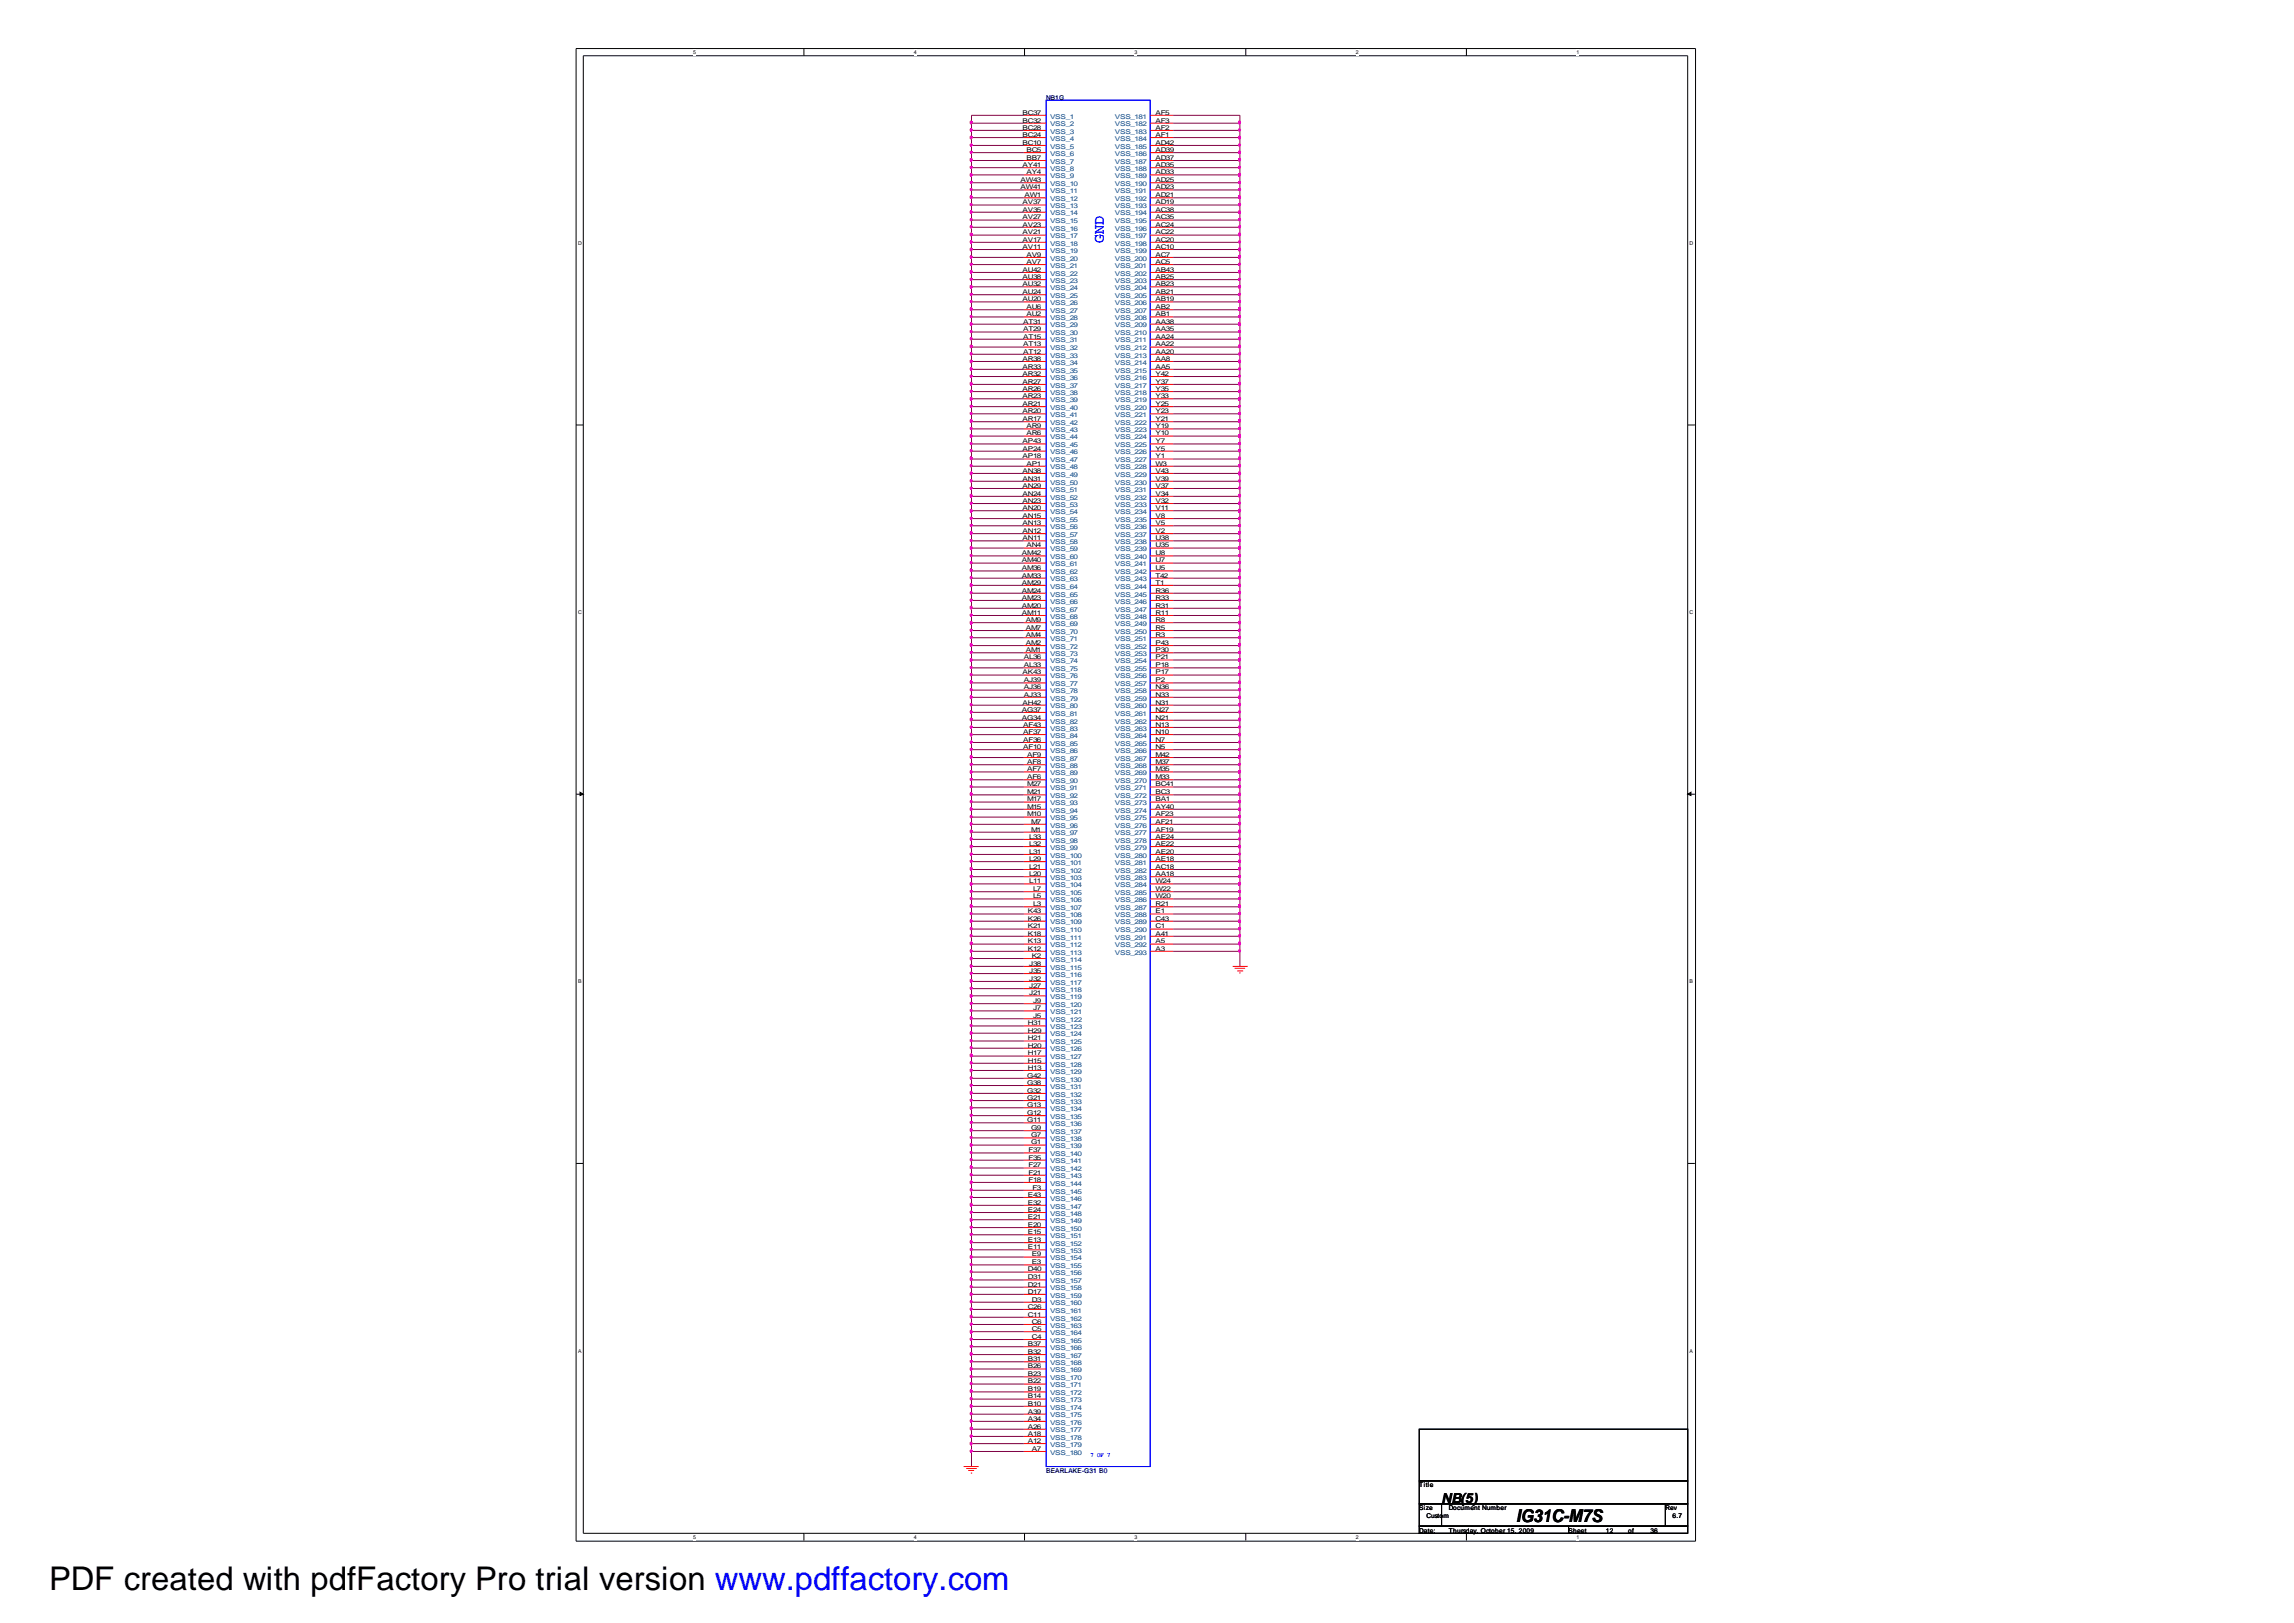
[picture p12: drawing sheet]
<svg xmlns="http://www.w3.org/2000/svg" width="297mm" height="210mm" viewBox="0 0 297 210" stroke-linecap="round" stroke-linejoin="round" font-family="sans-serif">
<defs><g id="words">
<text font-size="4.2" x="6.3" y="205.7">PDF created with pdfFactory Pro trial version www.pdffactory.com</text>
<text font-size="2.3" x="196.1" y="196.9">IG31C-M7S</text>
<text font-size="1.9" fill="#00f" x="142.7" y="31.4" transform="rotate(-90 142.7 31.4)">GND</text>
<text font-size="1.8" x="186.4" y="194.3">NB(5)</text>
<g font-size=".8">
<text x="132.2" y="14.8">BC37</text>
<text x="132.2" y="15.8">BC32</text>
<text x="132.2" y="16.8">BC28</text>
<text x="132.2" y="17.7">BC24</text>
<text x="149.4" y="14.8">AF5</text>
<text x="149.4" y="15.8">AF3</text>
<text x="149.4" y="16.8">AF2</text>
<text x="149.4" y="17.7">AF1</text>
<text x="132" y="23.6">AW43</text>
<text x="132.2" y="18.7">BC10</text>
<text x="132.2" y="21.6">AY41</text>
<text x="132.8" y="19.7">BC5</text>
<text x="132.8" y="20.7">BB7</text>
<text x="132.8" y="22.5">AY4</text>
<text x="149.4" y="18.7">AD42</text>
<text x="149.4" y="19.7">AD39</text>
<text x="149.4" y="20.7">AD37</text>
<text x="149.4" y="21.6">AD35</text>
<text x="149.4" y="22.5">AD33</text>
<text x="149.4" y="23.6">AD25</text>
<text x="132" y="24.5">AW41</text>
<text x="132.2" y="26.4">AV37</text>
<text x="132.2" y="27.4">AV35</text>
<text x="132.2" y="28.4">AV27</text>
<text x="132.2" y="29.3">AV23</text>
<text x="132.5" y="25.5">AW1</text>
<text x="149.4" y="24.5">AD23</text>
<text x="149.4" y="25.5">AD21</text>
<text x="149.4" y="26.4">AD19</text>
<text x="149.4" y="27.4">AC38</text>
<text x="149.4" y="28.4">AC35</text>
<text x="149.4" y="29.3">AC24</text>
<text x="132.2" y="30.3">AV21</text>
<text x="132.2" y="31.3">AV17</text>
<text x="132.2" y="32.2">AV11</text>
<text x="132.2" y="35.2">AU42</text>
<text x="132.8" y="33.2">AV9</text>
<text x="132.8" y="34.1">AV7</text>
<text x="149.4" y="30.3">AC22</text>
<text x="149.4" y="31.3">AC20</text>
<text x="149.4" y="32.2">AC10</text>
<text x="149.4" y="33.2">AC7</text>
<text x="149.4" y="34.1">AC5</text>
<text x="149.4" y="35.2">AB43</text>
<text x="132.2" y="36.1">AU38</text>
<text x="132.2" y="37">AU32</text>
<text x="132.2" y="38">AU24</text>
<text x="132.2" y="39">AU20</text>
<text x="132.3" y="41.8">AT31</text>
<text x="132.8" y="40">AU6</text>
<text x="132.8" y="40.9">AU2</text>
<text x="149.4" y="36.1">AB25</text>
<text x="149.4" y="37">AB23</text>
<text x="149.4" y="38">AB21</text>
<text x="149.4" y="39">AB19</text>
<text x="149.4" y="40">AB2</text>
<text x="149.4" y="40.9">AB1</text>
<text x="149.4" y="41.8">AA38</text>
<text x="132.2" y="46.7">AR38</text>
<text x="132.2" y="47.7">AR33</text>
<text x="132.3" y="42.9">AT29</text>
<text x="132.3" y="43.8">AT15</text>
<text x="132.3" y="44.8">AT13</text>
<text x="132.3" y="45.7">AT12</text>
<text x="149.4" y="42.9">AA35</text>
<text x="149.4" y="43.8">AA24</text>
<text x="149.4" y="44.8">AA22</text>
<text x="149.4" y="45.7">AA20</text>
<text x="149.4" y="46.7">AA8</text>
<text x="149.4" y="47.7">AA5</text>
<text x="132.2" y="48.6">AR32</text>
<text x="132.2" y="49.6">AR27</text>
<text x="132.2" y="50.6">AR26</text>
<text x="132.2" y="51.5">AR23</text>
<text x="132.2" y="52.5">AR21</text>
<text x="132.2" y="53.4">AR20</text>
<text x="149.4" y="48.6">Y42</text>
<text x="149.4" y="49.6">Y37</text>
<text x="149.4" y="50.6">Y35</text>
<text x="149.4" y="51.5">Y33</text>
<text x="149.4" y="52.5">Y25</text>
<text x="149.4" y="53.4">Y23</text>
<text x="132.2" y="54.5">AR17</text>
<text x="132.2" y="57.3">AP43</text>
<text x="132.2" y="58.3">AP24</text>
<text x="132.2" y="59.3">AP18</text>
<text x="132.8" y="55.4">AR9</text>
<text x="132.8" y="56.3">AR6</text>
<text x="149.4" y="54.5">Y21</text>
<text x="149.4" y="55.4">Y19</text>
<text x="149.4" y="56.3">Y10</text>
<text x="149.4" y="57.3">Y7</text>
<text x="149.4" y="58.3">Y5</text>
<text x="149.4" y="59.3">Y1</text>
<text x="132.2" y="61.1">AN38</text>
<text x="132.2" y="62.2">AN31</text>
<text x="132.2" y="63.1">AN29</text>
<text x="132.2" y="64.1">AN24</text>
<text x="132.2" y="65">AN23</text>
<text x="132.2" y="66">AN20</text>
<text x="132.8" y="60.2">AP1</text>
<text x="149.4" y="60.2">W3</text>
<text x="149.4" y="61.1">V43</text>
<text x="149.4" y="62.2">V39</text>
<text x="149.4" y="63.1">V37</text>
<text x="149.4" y="64.1">V34</text>
<text x="149.4" y="65">V32</text>
<text x="149.4" y="66">V11</text>
<text x="132.2" y="71.8">AM42</text>
<text x="132.2" y="67">AN15</text>
<text x="132.2" y="67.9">AN13</text>
<text x="132.2" y="68.9">AN12</text>
<text x="132.2" y="69.9">AN11</text>
<text x="132.8" y="70.8">AN4</text>
<text x="149.4" y="67">V8</text>
<text x="149.4" y="67.9">V5</text>
<text x="149.4" y="68.9">V2</text>
<text x="149.4" y="69.9">U38</text>
<text x="149.4" y="70.8">U35</text>
<text x="149.4" y="71.8">U8</text>
<text x="132.2" y="72.7">AM40</text>
<text x="132.2" y="73.8">AM36</text>
<text x="132.2" y="74.7">AM33</text>
<text x="132.2" y="75.6">AM29</text>
<text x="132.2" y="76.6">AM24</text>
<text x="132.2" y="77.6">AM23</text>
<text x="149.4" y="72.7">U7</text>
<text x="149.4" y="73.8">U5</text>
<text x="149.4" y="74.7">T42</text>
<text x="149.4" y="75.6">T1</text>
<text x="149.4" y="76.6">R36</text>
<text x="149.4" y="77.6">R33</text>
<text x="132.2" y="78.6">AM20</text>
<text x="132.2" y="79.5">AM11</text>
<text x="132.7" y="80.4">AM9</text>
<text x="132.7" y="81.5">AM7</text>
<text x="132.7" y="82.4">AM4</text>
<text x="132.7" y="83.4">AM2</text>
<text x="149.4" y="78.6">R31</text>
<text x="149.4" y="79.5">R11</text>
<text x="149.4" y="80.4">R8</text>
<text x="149.4" y="81.5">R5</text>
<text x="149.4" y="82.4">R3</text>
<text x="149.4" y="83.4">P43</text>
<text x="132.2" y="87.2">AK43</text>
<text x="132.4" y="85.3">AL36</text>
<text x="132.4" y="86.3">AL33</text>
<text x="132.4" y="88.2">AJ39</text>
<text x="132.4" y="89.2">AJ36</text>
<text x="132.7" y="84.3">AM1</text>
<text x="149.4" y="84.3">P30</text>
<text x="149.4" y="85.3">P21</text>
<text x="149.4" y="86.3">P18</text>
<text x="149.4" y="87.2">P17</text>
<text x="149.4" y="88.2">P2</text>
<text x="149.4" y="89.2">N36</text>
<text x="132.2" y="92">AG37</text>
<text x="132.2" y="93.1">AG34</text>
<text x="132.2" y="91.1">AH42</text>
<text x="132.3" y="94">AF43</text>
<text x="132.3" y="94.9">AF37</text>
<text x="132.3" y="95.9">AF36</text>
<text x="132.4" y="90.1">AJ33</text>
<text x="149.4" y="90.1">N33</text>
<text x="149.4" y="91.1">N31</text>
<text x="149.4" y="92">N27</text>
<text x="149.4" y="93.1">N21</text>
<text x="149.4" y="94">N13</text>
<text x="149.4" y="94.9">N10</text>
<text x="149.4" y="95.9">N7</text>
<text x="132.3" y="96.9">AF10</text>
<text x="132.8" y="97.9">AF9</text>
<text x="132.8" y="98.8">AF8</text>
<text x="132.8" y="99.8">AF7</text>
<text x="132.8" y="100.8">AF6</text>
<text x="132.8" y="101.7">M27</text>
<text x="149.4" y="96.9">N5</text>
<text x="149.4" y="97.9">M42</text>
<text x="149.4" y="98.8">M37</text>
<text x="149.4" y="99.8">M35</text>
<text x="149.4" y="100.8">M33</text>
<text x="149.4" y="101.7">BC41</text>
<text x="132.8" y="102.7">M21</text>
<text x="132.8" y="103.6">M17</text>
<text x="132.8" y="104.6">M15</text>
<text x="132.8" y="105.6">M10</text>
<text x="133.3" y="106.5">M7</text>
<text x="133.3" y="107.5">M1</text>
<text x="149.4" y="102.7">BC3</text>
<text x="149.4" y="103.6">BA1</text>
<text x="149.4" y="104.6">AY40</text>
<text x="149.4" y="105.6">AF23</text>
<text x="149.4" y="106.5">AF21</text>
<text x="149.4" y="107.5">AF19</text>
<text x="133.1" y="108.5">L33</text>
<text x="133.1" y="109.4">L32</text>
<text x="133.1" y="110.4">L31</text>
<text x="133.1" y="111.4">L29</text>
<text x="133.1" y="112.4">L21</text>
<text x="133.1" y="113.3">L20</text>
<text x="149.4" y="108.5">AE24</text>
<text x="149.4" y="109.4">AE22</text>
<text x="149.4" y="110.4">AE20</text>
<text x="149.4" y="111.4">AE18</text>
<text x="149.4" y="112.4">AC18</text>
<text x="149.4" y="113.3">AA18</text>
<text x="132.9" y="118.1">K43</text>
<text x="132.9" y="119.1">K26</text>
<text x="133.1" y="114.2">L11</text>
<text x="133.6" y="115.2">L7</text>
<text x="133.6" y="116.2">L5</text>
<text x="133.6" y="117.2">L3</text>
<text x="149.4" y="114.2">W24</text>
<text x="149.4" y="115.2">W22</text>
<text x="149.4" y="116.2">W20</text>
<text x="149.4" y="117.2">R21</text>
<text x="149.4" y="118.1">E1</text>
<text x="149.4" y="119.1">C43</text>
<text x="132.9" y="120.1">K21</text>
<text x="132.9" y="121">K18</text>
<text x="132.9" y="122">K13</text>
<text x="132.9" y="123">K12</text>
<text x="133.1" y="124.9">J38</text>
<text x="133.1" y="125.8">J35</text>
<text x="133.4" y="123.9">K2</text>
<text x="149.4" y="120.1">C1</text>
<text x="149.4" y="121">A41</text>
<text x="149.4" y="122">A5</text>
<text x="149.4" y="123">A3</text>
<text x="133.1" y="126.8">J32</text>
<text x="133.1" y="127.8">J27</text>
<text x="133.1" y="128.7">J21</text>
<text x="133.6" y="129.7">J9</text>
<text x="133.6" y="130.7">J7</text>
<text x="133.6" y="131.7">J5</text>
<text x="132.9" y="132.6">H31</text>
<text x="132.9" y="133.5">H29</text>
<text x="132.9" y="134.5">H21</text>
<text x="132.9" y="135.5">H20</text>
<text x="132.9" y="136.5">H17</text>
<text x="132.9" y="137.4">H15</text>
<text x="132.8" y="139.4">G42</text>
<text x="132.8" y="140.3">G38</text>
<text x="132.8" y="141.3">G32</text>
<text x="132.8" y="142.3">G21</text>
<text x="132.8" y="143.2">G13</text>
<text x="132.9" y="138.4">H13</text>
<text x="132.8" y="144.2">G12</text>
<text x="132.8" y="145.1">G11</text>
<text x="133" y="149">F37</text>
<text x="133" y="150">F35</text>
<text x="133.3" y="146.1">G9</text>
<text x="133.3" y="147.1">G7</text>
<text x="133.3" y="148">G1</text>
<text x="132.9" y="154.8">E43</text>
<text x="132.9" y="155.8">E32</text>
<text x="133" y="151">F27</text>
<text x="133" y="151.9">F21</text>
<text x="133" y="152.8">F18</text>
<text x="133.5" y="153.9">F3</text>
<text x="132.9" y="156.7">E24</text>
<text x="132.9" y="157.7">E21</text>
<text x="132.9" y="158.7">E20</text>
<text x="132.9" y="159.6">E15</text>
<text x="132.9" y="160.6">E13</text>
<text x="132.9" y="161.6">E11</text>
<text x="132.9" y="164.4">D40</text>
<text x="132.9" y="165.5">D31</text>
<text x="132.9" y="166.4">D21</text>
<text x="132.9" y="167.3">D17</text>
<text x="133.4" y="162.5">E9</text>
<text x="133.4" y="163.5">E3</text>
<text x="132.9" y="169.3">C26</text>
<text x="132.9" y="170.3">C11</text>
<text x="133.4" y="168.3">D3</text>
<text x="133.4" y="171.2">C6</text>
<text x="133.4" y="172.1">C5</text>
<text x="133.4" y="173.2">C4</text>
<text x="132.9" y="174.1">B37</text>
<text x="132.9" y="175.1">B32</text>
<text x="132.9" y="176">B31</text>
<text x="132.9" y="177">B26</text>
<text x="132.9" y="178">B23</text>
<text x="132.9" y="178.9">B22</text>
<text x="132.9" y="179.9">B19</text>
<text x="132.9" y="180.9">B14</text>
<text x="132.9" y="181.8">B10</text>
<text x="132.9" y="182.8">A39</text>
<text x="132.9" y="183.7">A34</text>
<text x="132.9" y="184.8">A26</text>
<text x="132.9" y="185.7">A18</text>
<text x="132.9" y="186.6">A12</text>
<text x="133.4" y="187.6">A7</text>
<text x="183.6" y="192.4">Title</text>
<text x="183.6" y="195.3">Size</text>
<text x="184.5" y="196.3">Custom</text>
<text x="187.4" y="195.3">Document Number</text>
<text x="215.4" y="195.3">Rev</text>
<text x="216.3" y="196.3">6.7</text>
<text x="183.6" y="198.2">Date:</text>
<text x="187.4" y="198.2">Thursday, October 15, 2009</text>
<text x="202.9" y="198.2">Sheet</text>
<text x="207.7" y="198.2">12</text>
<text x="210.6" y="198.2">of</text>
<text x="213.4" y="198.2">36</text>
</g>
<g font-size=".8" fill="#000080">
<text x="135.3" y="12.9">NB1G</text>
<text x="135.3" y="190.5">BEARLAKE-G31 B0</text>
</g>
<g font-size=".8" fill="#004080">
<text x="135.8" y="15.3">VSS_1</text>
<text x="135.8" y="16.4">VSS_2</text>
<text x="135.8" y="17.3">VSS_3</text>
<text x="144.2" y="15.3">VSS_181</text>
<text x="144.2" y="16.4">VSS_182</text>
<text x="144.2" y="17.3">VSS_183</text>
<text x="135.8" y="18.2">VSS_4</text>
<text x="135.8" y="19.2">VSS_5</text>
<text x="135.8" y="20.2">VSS_6</text>
<text x="135.8" y="21.2">VSS_7</text>
<text x="135.8" y="22.1">VSS_8</text>
<text x="135.8" y="23">VSS_9</text>
<text x="144.2" y="18.2">VSS_184</text>
<text x="144.2" y="19.2">VSS_185</text>
<text x="144.2" y="20.2">VSS_186</text>
<text x="144.2" y="21.2">VSS_187</text>
<text x="144.2" y="22.1">VSS_188</text>
<text x="144.2" y="23">VSS_189</text>
<text x="135.8" y="24.1">VSS_10</text>
<text x="135.8" y="25">VSS_11</text>
<text x="135.8" y="26">VSS_12</text>
<text x="135.8" y="26.9">VSS_13</text>
<text x="135.8" y="27.9">VSS_14</text>
<text x="135.8" y="28.9">VSS_15</text>
<text x="135.8" y="29.8">VSS_16</text>
<text x="144.2" y="24.1">VSS_190</text>
<text x="144.2" y="25">VSS_191</text>
<text x="144.2" y="26">VSS_192</text>
<text x="144.2" y="26.9">VSS_193</text>
<text x="144.2" y="27.9">VSS_194</text>
<text x="144.2" y="28.9">VSS_195</text>
<text x="144.2" y="29.8">VSS_196</text>
<text x="135.8" y="30.8">VSS_17</text>
<text x="135.8" y="31.8">VSS_18</text>
<text x="135.8" y="32.7">VSS_19</text>
<text x="135.8" y="33.7">VSS_20</text>
<text x="135.8" y="34.6">VSS_21</text>
<text x="135.8" y="35.7">VSS_22</text>
<text x="144.2" y="30.8">VSS_197</text>
<text x="144.2" y="31.8">VSS_198</text>
<text x="144.2" y="32.7">VSS_199</text>
<text x="144.2" y="33.7">VSS_200</text>
<text x="144.2" y="34.6">VSS_201</text>
<text x="144.2" y="35.7">VSS_202</text>
<text x="135.8" y="36.6">VSS_23</text>
<text x="135.8" y="37.5">VSS_24</text>
<text x="135.8" y="38.5">VSS_25</text>
<text x="135.8" y="39.5">VSS_26</text>
<text x="135.8" y="40.5">VSS_27</text>
<text x="135.8" y="41.4">VSS_28</text>
<text x="144.2" y="36.6">VSS_203</text>
<text x="144.2" y="37.5">VSS_204</text>
<text x="144.2" y="38.5">VSS_205</text>
<text x="144.2" y="39.5">VSS_206</text>
<text x="144.2" y="40.5">VSS_207</text>
<text x="144.2" y="41.4">VSS_208</text>
<text x="135.8" y="42.3">VSS_29</text>
<text x="135.8" y="43.4">VSS_30</text>
<text x="135.8" y="44.3">VSS_31</text>
<text x="135.8" y="45.3">VSS_32</text>
<text x="135.8" y="46.2">VSS_33</text>
<text x="135.8" y="47.2">VSS_34</text>
<text x="144.2" y="42.3">VSS_209</text>
<text x="144.2" y="43.4">VSS_210</text>
<text x="144.2" y="44.3">VSS_211</text>
<text x="144.2" y="45.3">VSS_212</text>
<text x="144.2" y="46.2">VSS_213</text>
<text x="144.2" y="47.2">VSS_214</text>
<text x="135.8" y="48.2">VSS_35</text>
<text x="135.8" y="49.1">VSS_36</text>
<text x="135.8" y="50.1">VSS_37</text>
<text x="135.8" y="51.1">VSS_38</text>
<text x="135.8" y="52">VSS_39</text>
<text x="135.8" y="53">VSS_40</text>
<text x="135.8" y="53.9">VSS_41</text>
<text x="144.2" y="48.2">VSS_215</text>
<text x="144.2" y="49.1">VSS_216</text>
<text x="144.2" y="50.1">VSS_217</text>
<text x="144.2" y="51.1">VSS_218</text>
<text x="144.2" y="52">VSS_219</text>
<text x="144.2" y="53">VSS_220</text>
<text x="144.2" y="53.9">VSS_221</text>
<text x="135.8" y="55">VSS_42</text>
<text x="135.8" y="55.9">VSS_43</text>
<text x="135.8" y="56.8">VSS_44</text>
<text x="135.8" y="57.8">VSS_45</text>
<text x="135.8" y="58.8">VSS_46</text>
<text x="135.8" y="59.8">VSS_47</text>
<text x="144.2" y="55">VSS_222</text>
<text x="144.2" y="55.9">VSS_223</text>
<text x="144.2" y="56.8">VSS_224</text>
<text x="144.2" y="57.8">VSS_225</text>
<text x="144.2" y="58.8">VSS_226</text>
<text x="144.2" y="59.8">VSS_227</text>
<text x="135.8" y="60.7">VSS_48</text>
<text x="135.8" y="61.7">VSS_49</text>
<text x="135.8" y="62.7">VSS_50</text>
<text x="135.8" y="63.6">VSS_51</text>
<text x="135.8" y="64.6">VSS_52</text>
<text x="135.8" y="65.5">VSS_53</text>
<text x="144.2" y="60.7">VSS_228</text>
<text x="144.2" y="61.7">VSS_229</text>
<text x="144.2" y="62.7">VSS_230</text>
<text x="144.2" y="63.6">VSS_231</text>
<text x="144.2" y="64.6">VSS_232</text>
<text x="144.2" y="65.5">VSS_233</text>
<text x="135.8" y="66.5">VSS_54</text>
<text x="135.8" y="67.5">VSS_55</text>
<text x="135.8" y="68.4">VSS_56</text>
<text x="135.8" y="69.4">VSS_57</text>
<text x="135.8" y="70.4">VSS_58</text>
<text x="135.8" y="71.3">VSS_59</text>
<text x="144.2" y="66.5">VSS_234</text>
<text x="144.2" y="67.5">VSS_235</text>
<text x="144.2" y="68.4">VSS_236</text>
<text x="144.2" y="69.4">VSS_237</text>
<text x="144.2" y="70.4">VSS_238</text>
<text x="144.2" y="71.3">VSS_239</text>
<text x="135.8" y="72.3">VSS_60</text>
<text x="135.8" y="73.3">VSS_61</text>
<text x="135.8" y="74.3">VSS_62</text>
<text x="135.8" y="75.2">VSS_63</text>
<text x="135.8" y="76.1">VSS_64</text>
<text x="135.8" y="77.1">VSS_65</text>
<text x="144.2" y="72.3">VSS_240</text>
<text x="144.2" y="73.3">VSS_241</text>
<text x="144.2" y="74.3">VSS_242</text>
<text x="144.2" y="75.2">VSS_243</text>
<text x="144.2" y="76.1">VSS_244</text>
<text x="144.2" y="77.1">VSS_245</text>
<text x="135.8" y="78.1">VSS_66</text>
<text x="135.8" y="79.1">VSS_67</text>
<text x="135.8" y="80">VSS_68</text>
<text x="135.8" y="81">VSS_69</text>
<text x="135.8" y="82">VSS_70</text>
<text x="135.8" y="82.9">VSS_71</text>
<text x="135.8" y="83.9">VSS_72</text>
<text x="144.2" y="78.1">VSS_246</text>
<text x="144.2" y="79.1">VSS_247</text>
<text x="144.2" y="80">VSS_248</text>
<text x="144.2" y="81">VSS_249</text>
<text x="144.2" y="82">VSS_250</text>
<text x="144.2" y="82.9">VSS_251</text>
<text x="144.2" y="83.9">VSS_252</text>
<text x="135.8" y="84.9">VSS_73</text>
<text x="135.8" y="85.8">VSS_74</text>
<text x="135.8" y="86.8">VSS_75</text>
<text x="135.8" y="87.7">VSS_76</text>
<text x="135.8" y="88.7">VSS_77</text>
<text x="135.8" y="89.7">VSS_78</text>
<text x="144.2" y="84.9">VSS_253</text>
<text x="144.2" y="85.8">VSS_254</text>
<text x="144.2" y="86.8">VSS_255</text>
<text x="144.2" y="87.7">VSS_256</text>
<text x="144.2" y="88.7">VSS_257</text>
<text x="144.2" y="89.7">VSS_258</text>
<text x="135.8" y="90.6">VSS_79</text>
<text x="135.8" y="91.6">VSS_80</text>
<text x="135.8" y="92.6">VSS_81</text>
<text x="135.8" y="93.6">VSS_82</text>
<text x="135.8" y="94.5">VSS_83</text>
<text x="135.8" y="95.4">VSS_84</text>
<text x="144.2" y="90.6">VSS_259</text>
<text x="144.2" y="91.6">VSS_260</text>
<text x="144.2" y="92.6">VSS_261</text>
<text x="144.2" y="93.6">VSS_262</text>
<text x="144.2" y="94.5">VSS_263</text>
<text x="144.2" y="95.4">VSS_264</text>
<text x="135.8" y="96.4">VSS_85</text>
<text x="135.8" y="97.4">VSS_86</text>
<text x="135.8" y="98.4">VSS_87</text>
<text x="135.8" y="99.3">VSS_88</text>
<text x="135.8" y="100.3">VSS_89</text>
<text x="135.8" y="101.3">VSS_90</text>
<text x="144.2" y="96.4">VSS_265</text>
<text x="144.2" y="97.4">VSS_266</text>
<text x="144.2" y="98.4">VSS_267</text>
<text x="144.2" y="99.3">VSS_268</text>
<text x="144.2" y="100.3">VSS_269</text>
<text x="144.2" y="101.3">VSS_270</text>
<text x="135.8" y="102.2">VSS_91</text>
<text x="135.8" y="103.2">VSS_92</text>
<text x="135.8" y="104.2">VSS_93</text>
<text x="135.8" y="105.1">VSS_94</text>
<text x="135.8" y="106.1">VSS_95</text>
<text x="135.8" y="107">VSS_96</text>
<text x="144.2" y="102.2">VSS_271</text>
<text x="144.2" y="103.2">VSS_272</text>
<text x="144.2" y="104.2">VSS_273</text>
<text x="144.2" y="105.1">VSS_274</text>
<text x="144.2" y="106.1">VSS_275</text>
<text x="144.2" y="107">VSS_276</text>
<text x="135.8" y="108">VSS_97</text>
<text x="135.8" y="109">VSS_98</text>
<text x="135.8" y="109.9">VSS_99</text>
<text x="135.8" y="110.9">VSS_100</text>
<text x="135.8" y="111.9">VSS_101</text>
<text x="135.8" y="112.9">VSS_102</text>
<text x="135.8" y="113.8">VSS_103</text>
<text x="144.2" y="108">VSS_277</text>
<text x="144.2" y="109">VSS_278</text>
<text x="144.2" y="109.9">VSS_279</text>
<text x="144.2" y="110.9">VSS_280</text>
<text x="144.2" y="111.9">VSS_281</text>
<text x="144.2" y="112.9">VSS_282</text>
<text x="144.2" y="113.8">VSS_283</text>
<text x="135.8" y="114.7">VSS_104</text>
<text x="135.8" y="115.8">VSS_105</text>
<text x="135.8" y="116.7">VSS_106</text>
<text x="135.8" y="117.7">VSS_107</text>
<text x="135.8" y="118.6">VSS_108</text>
<text x="135.8" y="119.6">VSS_109</text>
<text x="144.2" y="114.7">VSS_284</text>
<text x="144.2" y="115.8">VSS_285</text>
<text x="144.2" y="116.7">VSS_286</text>
<text x="144.2" y="117.7">VSS_287</text>
<text x="144.2" y="118.6">VSS_288</text>
<text x="144.2" y="119.6">VSS_289</text>
<text x="135.8" y="120.6">VSS_110</text>
<text x="135.8" y="121.5">VSS_111</text>
<text x="135.8" y="122.5">VSS_112</text>
<text x="135.8" y="123.5">VSS_113</text>
<text x="135.8" y="124.4">VSS_114</text>
<text x="135.8" y="125.4">VSS_115</text>
<text x="144.2" y="120.6">VSS_290</text>
<text x="144.2" y="121.5">VSS_291</text>
<text x="144.2" y="122.5">VSS_292</text>
<text x="144.2" y="123.5">VSS_293</text>
<text x="135.8" y="126.3">VSS_116</text>
<text x="135.8" y="127.4">VSS_117</text>
<text x="135.8" y="128.3">VSS_118</text>
<text x="135.8" y="129.2">VSS_119</text>
<text x="135.8" y="130.2">VSS_120</text>
<text x="135.8" y="131.2">VSS_121</text>
<text x="135.8" y="132.2">VSS_122</text>
<text x="135.8" y="133.1">VSS_123</text>
<text x="135.8" y="134">VSS_124</text>
<text x="135.8" y="135.1">VSS_125</text>
<text x="135.8" y="136">VSS_126</text>
<text x="135.8" y="137">VSS_127</text>
<text x="135.8" y="137.9">VSS_128</text>
<text x="135.8" y="138.9">VSS_129</text>
<text x="135.8" y="139.9">VSS_130</text>
<text x="135.8" y="140.8">VSS_131</text>
<text x="135.8" y="141.8">VSS_132</text>
<text x="135.8" y="142.8">VSS_133</text>
<text x="135.8" y="143.7">VSS_134</text>
<text x="135.8" y="144.7">VSS_135</text>
<text x="135.8" y="145.6">VSS_136</text>
<text x="135.8" y="146.7">VSS_137</text>
<text x="135.8" y="147.6">VSS_138</text>
<text x="135.8" y="148.5">VSS_139</text>
<text x="135.8" y="149.5">VSS_140</text>
<text x="135.8" y="150.5">VSS_141</text>
<text x="135.8" y="151.5">VSS_142</text>
<text x="135.8" y="152.4">VSS_143</text>
<text x="135.8" y="153.3">VSS_144</text>
<text x="135.8" y="154.4">VSS_145</text>
<text x="135.8" y="155.3">VSS_146</text>
<text x="135.8" y="156.3">VSS_147</text>
<text x="135.8" y="157.2">VSS_148</text>
<text x="135.8" y="158.2">VSS_149</text>
<text x="135.8" y="159.2">VSS_150</text>
<text x="135.8" y="160.1">VSS_151</text>
<text x="135.8" y="161.1">VSS_152</text>
<text x="135.8" y="162.1">VSS_153</text>
<text x="135.8" y="163">VSS_154</text>
<text x="135.8" y="164">VSS_155</text>
<text x="135.8" y="164.9">VSS_156</text>
<text x="135.8" y="166">VSS_157</text>
<text x="135.8" y="166.9">VSS_158</text>
<text x="135.8" y="167.8">VSS_159</text>
<text x="135.8" y="168.8">VSS_160</text>
<text x="135.8" y="169.8">VSS_161</text>
<text x="135.8" y="170.8">VSS_162</text>
<text x="135.8" y="171.7">VSS_163</text>
<text x="135.8" y="172.6">VSS_164</text>
<text x="135.8" y="173.7">VSS_165</text>
<text x="135.8" y="174.6">VSS_166</text>
<text x="135.8" y="175.6">VSS_167</text>
<text x="135.8" y="176.5">VSS_168</text>
<text x="135.8" y="177.5">VSS_169</text>
<text x="135.8" y="178.5">VSS_170</text>
<text x="135.8" y="179.4">VSS_171</text>
<text x="135.8" y="180.4">VSS_172</text>
<text x="135.8" y="181.4">VSS_173</text>
<text x="135.8" y="182.3">VSS_174</text>
<text x="135.8" y="183.3">VSS_175</text>
<text x="135.8" y="184.2">VSS_176</text>
<text x="135.8" y="185.3">VSS_177</text>
<text x="135.8" y="186.2">VSS_178</text>
<text x="135.8" y="187.1">VSS_179</text>
<text x="135.8" y="188.1">VSS_180</text>
</g>
<text font-size=".8" fill="#00f" x="141.1" y="188.5">7 OF 7</text>
<g font-size=".7">
<text x="89.7" y="7">5</text>
<text x="118.2" y="7">4</text>
<text x="146.7" y="7">3</text>
<text x="175.3" y="7">2</text>
<text x="203.9" y="7">1</text>
<text x="74.8" y="31.7">D</text>
<text x="218.5" y="31.7">D</text>
<text x="74.8" y="79.4">C</text>
<text x="218.5" y="79.4">C</text>
<text x="74.8" y="127.2">B</text>
<text x="218.5" y="127.2">B</text>
<text x="74.8" y="174.9">A</text>
<text x="218.5" y="174.9">A</text>
<text x="89.7" y="199.1">5</text>
<text x="118.2" y="199.1">4</text>
<text x="146.7" y="199.1">3</text>
<text x="175.3" y="199.1">2</text>
<text x="203.9" y="199.1">1</text>
</g>
</g></defs>
<path d="M74.5 6.3h144.8v193h-144.8zM75.4 7.2h142.9v191.1h-142.9z" fill="none" stroke="#000" stroke-width=".13"/>
<g fill="#fff">
<path d="M89.7 6.4h.3v.8h-.3z"/>
<path d="M89.7 198.4h.3v.8h-.3z"/>
</g>
<path d="M104 6.3v.9M104 198.3v.9" fill="none" stroke="#000" stroke-width=".13"/>
<g fill="#fff">
<path d="M118.2 6.4h.3v.8h-.3z"/>
<path d="M118.2 198.4h.3v.8h-.3z"/>
</g>
<path d="M132.5 6.3v.9M132.5 198.3v.9" fill="none" stroke="#000" stroke-width=".13"/>
<g fill="#fff">
<path d="M146.7 6.4h.4v.8h-.4z"/>
<path d="M146.7 198.4h.4v.8h-.4z"/>
</g>
<path d="M161.1 6.3v.9M161.1 198.3v.9" fill="none" stroke="#000" stroke-width=".13"/>
<g fill="#fff">
<path d="M175.3 6.4h.4v.8h-.4z"/>
<path d="M175.3 198.4h.4v.8h-.4z"/>
</g>
<path d="M189.7 6.3v.9M189.7 198.3v.9" fill="none" stroke="#000" stroke-width=".13"/>
<g fill="#fff">
<path d="M203.9 6.4h.3v.8h-.3z"/>
<path d="M203.9 198.4h.3v.8h-.3z"/>
<path d="M74.8 31h.4v.8h-.4z"/>
<path d="M218.5 31h.4v.8h-.4z"/>
<path d="M74.8 78.8h.4v.8h-.4z"/>
<path d="M218.5 78.8h.4v.8h-.4z"/>
</g>
<path d="M74.5 55h.9M218.3 55h.9" fill="none" stroke="#000" stroke-width=".13"/>
<g fill="#fff">
<path d="M74.8 126.5h.4v.9h-.4z"/>
<path d="M218.5 126.5h.4v.9h-.4z"/>
</g>
<path d="M74.5 102.7h.9M218.3 102.7h.9" fill="none" stroke="#000" stroke-width=".13"/>
<g fill="#000" stroke="#000" stroke-width=".13">
<path d="M75 102.5l.4 .2-.4 .2z" fill-rule="evenodd"/>
<path d="M218.3 102.7l.4-.2v.4z" fill-rule="evenodd"/>
</g>
<g fill="#fff">
<path d="M74.8 174.3h.4v.8h-.4z"/>
<path d="M218.5 174.3h.4v.8h-.4z"/>
</g>
<path d="M74.5 150.5h.9M218.3 150.5h.9M183.6 184.8h34.7v6.7h-34.7zM183.6 191.5h34.7v3h-34.7zM183.6 194.5h2.8v2.9h-2.8zM183.6 197.4h19.3v.9h-19.3zM186.4 194.5h29v2.9h-29zM202.9 197.4h15.4v.9h-15.4zM215.4 194.5h2.9v2.9h-2.9z" fill="none" stroke="#000" stroke-width=".13"/>
<g fill="none" stroke="#800040" stroke-width=".13">
<path d="M125.6 18.8h6.8M125.6 19.7h6.8M125.6 17.8h6.8M125.6 16.9h6.8M125.6 15.9h6.8M132.4 14.9h-6.8v174.8M151.7 14.9h8.7v110.1M151.7 18.8h8.7M151.7 19.7h8.7M151.7 17.8h8.7M151.7 16.9h8.7M151.7 15.9h8.7"/>
<path d="M125.6 38.1h6.8M125.6 32.3h6.8M125.6 36.2h6.8M125.6 34.2h6.8M125.6 39h6.8M125.6 35.2h6.8M125.6 33.3h6.8M125.6 37.1h6.8M125.6 28.5h6.8M125.6 24.6h6.8M125.6 27.4h6.8M125.6 29.4h6.8"/>
<path d="M125.6 26.5h6.8M125.6 31.3h6.8M125.6 30.4h6.8M125.6 25.6h6.8M125.6 23.6h6.8M125.6 21.7h6.8M125.6 20.8h6.8M125.6 22.6h6.8M151.7 38.1h8.7M151.7 32.3h8.7M151.7 36.2h8.7M151.7 34.2h8.7"/>
<path d="M151.7 39h8.7M151.7 35.2h8.7M151.7 33.3h8.7M151.7 37.1h8.7M151.7 28.5h8.7M151.7 24.6h8.7M151.7 27.4h8.7M151.7 29.4h8.7M151.7 26.5h8.7M151.7 31.3h8.7M151.7 30.4h8.7M151.7 25.6h8.7"/>
<path d="M151.7 23.6h8.7M151.7 21.7h8.7M151.7 20.8h8.7M151.7 22.6h8.7M125.6 57.4h6.8M125.6 55.5h6.8M125.6 59.4h6.8M125.6 58.3h6.8M125.6 56.4h6.8M125.6 53.5h6.8M125.6 51.6h6.8M125.6 49.7h6.8"/>
<path d="M125.6 47.8h6.8M125.6 52.6h6.8M125.6 54.5h6.8M125.6 50.6h6.8M125.6 48.7h6.8M125.6 44.9h6.8M125.6 40.1h6.8M125.6 45.8h6.8M125.6 41.9h6.8M125.6 41h6.8M125.6 43.9h6.8M125.6 46.8h6.8"/>
<path d="M125.6 42.9h6.8M151.7 57.4h8.7M151.7 55.5h8.7M151.7 59.4h8.7M151.7 58.3h8.7M151.7 56.4h8.7M151.7 53.5h8.7M151.7 51.6h8.7M151.7 49.7h8.7M151.7 47.8h8.7M151.7 52.6h8.7M151.7 54.5h8.7"/>
<path d="M151.7 50.6h8.7M151.7 48.7h8.7M151.7 44.9h8.7M151.7 40.1h8.7M151.7 45.8h8.7M151.7 41.9h8.7M151.7 41h8.7M151.7 43.9h8.7M151.7 46.8h8.7M151.7 42.9h8.7M125.6 78.7h6.8M125.6 79.6h6.8"/>
<path d="M125.6 73.8h6.8M125.6 75.7h6.8M125.6 74.8h6.8M125.6 76.7h6.8M125.6 72.8h6.8M125.6 71.9h6.8M125.6 70.9h6.8M125.6 77.7h6.8M125.6 65.1h6.8M125.6 69h6.8M125.6 67.1h6.8M125.6 64.2h6.8"/>
<path d="M125.6 69.9h6.8M125.6 63.2h6.8M125.6 66.1h6.8M125.6 68h6.8M125.6 60.3h6.8M125.6 62.2h6.8M125.6 61.2h6.8M151.7 78.7h8.7M151.7 79.6h8.7M151.7 73.8h8.7M151.7 75.7h8.7M151.7 74.8h8.7"/>
<path d="M151.7 76.7h8.7M151.7 72.8h8.7M151.7 71.9h8.7M151.7 70.9h8.7M151.7 77.7h8.7M151.7 65.1h8.7M151.7 69h8.7M151.7 67.1h8.7M151.7 64.2h8.7M151.7 69.9h8.7M151.7 63.2h8.7M151.7 66.1h8.7"/>
<path d="M151.7 68h8.7M151.7 60.3h8.7M151.7 62.2h8.7M151.7 61.2h8.7M125.6 94.1h6.8M125.6 99.8h6.8M125.6 97h6.8M125.6 98h6.8M125.6 98.9h6.8M125.6 96h6.8M125.6 95h6.8M125.6 86.4h6.8"/>
<path d="M125.6 87.3h6.8M125.6 91.2h6.8M125.6 88.3h6.8M125.6 89.3h6.8M125.6 93.1h6.8M125.6 90.2h6.8M125.6 92.1h6.8M125.6 85.4h6.8M125.6 80.5h6.8M125.6 83.5h6.8M125.6 82.5h6.8M125.6 81.5h6.8"/>
<path d="M125.6 84.4h6.8M151.7 94.1h8.7M151.7 99.8h8.7M151.7 97h8.7M151.7 98h8.7M151.7 98.9h8.7M151.7 96h8.7M151.7 95h8.7M151.7 86.4h8.7M151.7 87.3h8.7M151.7 91.2h8.7M151.7 88.3h8.7"/>
<path d="M151.7 89.3h8.7M151.7 93.1h8.7M151.7 90.2h8.7M151.7 92.1h8.7M151.7 85.4h8.7M151.7 80.5h8.7M151.7 83.5h8.7M151.7 82.5h8.7M151.7 81.5h8.7M151.7 84.4h8.7M125.6 100.9h6.8M125.6 118.2h6.8"/>
<path d="M125.6 116.3h6.8M125.6 117.3h6.8M125.6 119.1h6.8M125.6 112.5h6.8M125.6 109.5h6.8M125.6 110.5h6.8M125.6 111.4h6.8M125.6 113.4h6.8M125.6 108.6h6.8M125.6 115.3h6.8M125.6 114.3h6.8M125.6 103.7h6.8"/>
<path d="M125.6 104.7h6.8M125.6 102.8h6.8M125.6 101.8h6.8M125.6 105.7h6.8M125.6 107.6h6.8M125.6 106.6h6.8M151.7 100.9h8.7M151.7 118.2h8.7M151.7 116.3h8.7M151.7 117.3h8.7M151.7 119.1h8.7M151.7 112.5h8.7"/>
<path d="M151.7 109.5h8.7M151.7 110.5h8.7M151.7 111.4h8.7M151.7 113.4h8.7M151.7 108.6h8.7M151.7 115.3h8.7M151.7 114.3h8.7M151.7 103.7h8.7M151.7 104.7h8.7M151.7 102.8h8.7M151.7 101.8h8.7M151.7 105.7h8.7"/>
<path d="M151.7 107.6h8.7M151.7 106.6h8.7M125.6 139.5h6.8M125.6 132.7h6.8M125.6 137.5h6.8M125.6 135.6h6.8M125.6 138.4h6.8M125.6 136.6h6.8M125.6 134.6h6.8M125.6 133.6h6.8M125.6 131.8h6.8M125.6 125.9h6.8"/>
<path d="M125.6 127.9h6.8M125.6 128.8h6.8M125.6 130.7h6.8M125.6 124h6.8M125.6 129.8h6.8M125.6 125h6.8M125.6 126.9h6.8M125.6 121.1h6.8M125.6 123h6.8M125.6 120.2h6.8M125.6 122.1h6.8M151.7 121.1h8.7"/>
<path d="M151.7 123h8.7M151.7 120.2h8.7M151.7 122.1h8.7M125.6 159.7h6.8M125.6 155.9h6.8M125.6 154.9h6.8M125.6 157.7h6.8M125.6 156.8h6.8M125.6 158.8h6.8M125.6 151.1h6.8M125.6 147.2h6.8M125.6 152h6.8"/>
<path d="M125.6 150h6.8M125.6 153.9h6.8M125.6 148.1h6.8M125.6 149.1h6.8M125.6 152.9h6.8M125.6 144.3h6.8M125.6 143.3h6.8M125.6 146.2h6.8M125.6 142.3h6.8M125.6 145.2h6.8M125.6 141.4h6.8M125.6 140.4h6.8"/>
<path d="M125.6 179h6.8M125.6 178.1h6.8M125.6 177.1h6.8M125.6 171.3h6.8M125.6 173.2h6.8M125.6 174.2h6.8M125.6 176.1h6.8M125.6 175.2h6.8M125.6 172.2h6.8M125.6 170.4h6.8M125.6 165.5h6.8M125.6 168.4h6.8"/>
<path d="M125.6 166.5h6.8M125.6 164.5h6.8M125.6 169.3h6.8M125.6 162.6h6.8M125.6 167.4h6.8M125.6 163.6h6.8M125.6 161.6h6.8M125.6 160.7h6.8M125.6 187.7h6.8M125.6 186.7h6.8M125.6 185.8h6.8M125.6 184.8h6.8"/>
<path d="M125.6 183.8h6.8M125.6 180.9h6.8M125.6 181.9h6.8M125.6 182.9h6.8M125.6 180h6.8"/>
</g>
<g fill="#f0f" stroke="#f0f" stroke-width=".13">
<path d="M125.5 46.6h.2v.3h-.2z" fill-rule="evenodd"/>
<path d="M125.5 170.1h.2v.2l-.1 .1z" fill-rule="evenodd"/>
<path d="M125.5 149.9h.2v.2h-.2z" fill-rule="evenodd"/>
<path d="M125.5 122.9h.2v.2h-.2z" fill-rule="evenodd"/>
<path d="M125.5 81.4h.2v.2h-.2z" fill-rule="evenodd"/>
<path d="M125.5 65h.2v.2h-.2z" fill-rule="evenodd"/>
<path d="M125.5 183.7h.2v.2h-.2z" fill-rule="evenodd"/>
<path d="M160.2 121.9h.2v.1l-.1 .2z" fill-rule="evenodd"/>
<path d="M125.5 65.9h.2v.3h-.2z" fill-rule="evenodd"/>
<path d="M125.5 36h.2v.2h-.2z" fill-rule="evenodd"/>
<path d="M125.5 175h.2v.1l-.1 .2z" fill-rule="evenodd"/>
<path d="M125.5 34.1h.2v.2h-.2z" fill-rule="evenodd"/>
<path d="M125.5 135.4h.2v.2h-.2z" fill-rule="evenodd"/>
<path d="M160.2 111.3h.2v.2h-.2z" fill-rule="evenodd"/>
<path d="M160.2 15.7h.2v.1l-.1 .2z" fill-rule="evenodd"/>
<path d="M125.5 186.6h.2v.1l-.1 .2z" fill-rule="evenodd"/>
<path d="M160.2 30.2h.2v.2h-.2z" fill-rule="evenodd"/>
<path d="M125.5 133.5h.2v.1l-.1 .2z" fill-rule="evenodd"/>
<path d="M160.2 109.3h.2v.3h-.2z" fill-rule="evenodd"/>
<path d="M160.2 96.8h.2v.2h-.2z" fill-rule="evenodd"/>
<path d="M125.5 120.9h.2v.2h-.2z" fill-rule="evenodd"/>
<path d="M125.5 38h.2v.1h-.2z" fill-rule="evenodd"/>
<path d="M125.5 48.5h.2v.2h-.2z" fill-rule="evenodd"/>
<path d="M125.5 88.1h.2v.1l-.1 .2z" fill-rule="evenodd"/>
<path d="M160.2 24.4h.2v.2h-.2z" fill-rule="evenodd"/>
<path d="M160.2 46.6h.2v.3h-.2z" fill-rule="evenodd"/>
<path d="M125.5 64h.2v.1l-.1 .2z" fill-rule="evenodd"/>
<path d="M125.5 124.8h.2v.2h-.2z" fill-rule="evenodd"/>
<path d="M160.2 118.1h.2v.1h-.2z" fill-rule="evenodd"/>
<path d="M125.5 83.3h.2v.1l-.1 .2z" fill-rule="evenodd"/>
<path d="M160.2 63h.2v.2h-.2z" fill-rule="evenodd"/>
<path d="M160.2 69.8h.2v.2h-.2z" fill-rule="evenodd"/>
<path d="M125.5 116.1h.2v.2h-.2z" fill-rule="evenodd"/>
<path d="M125.5 96.8h.2v.2h-.2z" fill-rule="evenodd"/>
<path d="M125.5 60.1h.2v.2h-.2z" fill-rule="evenodd"/>
<path d="M125.5 63h.2v.2h-.2z" fill-rule="evenodd"/>
<path d="M160.2 54.3h.2v.3h-.2z" fill-rule="evenodd"/>
<path d="M125.5 67.8h.2v.2h-.2z" fill-rule="evenodd"/>
<path d="M125.5 168.3h.2v.1h-.2z" fill-rule="evenodd"/>
<path d="M160.2 22.5h.2v.2h-.2z" fill-rule="evenodd"/>
<path d="M125.5 29.2h.2v.2h-.2z" fill-rule="evenodd"/>
<path d="M125.5 147h.2v.2h-.2z" fill-rule="evenodd"/>
<path d="M160.2 104.5h.2v.3h-.2z" fill-rule="evenodd"/>
<path d="M125.5 15.7h.2v.1l-.1 .2z" fill-rule="evenodd"/>
<path d="M125.5 55.3h.2v.2h-.2z" fill-rule="evenodd"/>
<path d="M125.5 56.3h.2v.2h-.2z" fill-rule="evenodd"/>
<path d="M125.5 52.4h.2v.2h-.2z" fill-rule="evenodd"/>
<path d="M125.5 54.3h.2v.3h-.2z" fill-rule="evenodd"/>
<path d="M125.5 53.4h.2v.2h-.2z" fill-rule="evenodd"/>
<path d="M125.5 57.3h.2v.1h-.2z" fill-rule="evenodd"/>
<path d="M125.5 16.7h.2v.2h-.2z" fill-rule="evenodd"/>
<path d="M125.5 73.6h.2v.3h-.2z" fill-rule="evenodd"/>
<path d="M125.5 72.7h.2v.2h-.2z" fill-rule="evenodd"/>
<path d="M125.5 59.1h.2v.3h-.2z" fill-rule="evenodd"/>
<path d="M125.5 58.2h.2v.2h-.2z" fill-rule="evenodd"/>
<path d="M125.5 74.6h.2v.2h-.2z" fill-rule="evenodd"/>
<path d="M125.5 77.5h.2v.2h-.2z" fill-rule="evenodd"/>
<path d="M125.5 76.6h.2v.2h-.2z" fill-rule="evenodd"/>
<path d="M125.5 75.6h.2v.2h-.2z" fill-rule="evenodd"/>
<path d="M125.5 17.6h.2v.3h-.2z" fill-rule="evenodd"/>
<path d="M125.5 78.4h.2v.3h-.2z" fill-rule="evenodd"/>
<path d="M125.5 42.8h.2v.2h-.2z" fill-rule="evenodd"/>
<path d="M125.5 80.4h.2v.1l-.1 .2z" fill-rule="evenodd"/>
<path d="M125.5 18.7h.2v.1h-.2z" fill-rule="evenodd"/>
<path d="M125.5 19.6h.2v.2h-.2z" fill-rule="evenodd"/>
<path d="M125.5 79.4h.2v.2h-.2z" fill-rule="evenodd"/>
<path d="M125.5 71.7h.2v.2h-.2z" fill-rule="evenodd"/>
<path d="M125.5 22.5h.2v.2h-.2z" fill-rule="evenodd"/>
<path d="M125.5 33.1h.2v.2h-.2z" fill-rule="evenodd"/>
<path d="M125.5 51.4h.2v.3h-.2z" fill-rule="evenodd"/>
<path d="M125.5 41.8h.2v.1l-.1 .2z" fill-rule="evenodd"/>
<path d="M125.5 92.9h.2v.3h-.2z" fill-rule="evenodd"/>
<path d="M125.5 94.9h.2v.2h-.2z" fill-rule="evenodd"/>
<path d="M125.5 95.9h.2v.2h-.2z" fill-rule="evenodd"/>
<path d="M125.5 92h.2v.2h-.2z" fill-rule="evenodd"/>
<path d="M125.5 91h.2v.2h-.2z" fill-rule="evenodd"/>
<path d="M125.5 93.9h.2v.2h-.2z" fill-rule="evenodd"/>
<path d="M125.5 44.7h.2v.1l-.1 .2z" fill-rule="evenodd"/>
<path d="M125.5 45.7h.2v.2h-.2z" fill-rule="evenodd"/>
<path d="M125.5 70.7h.2v.3h-.2z" fill-rule="evenodd"/>
<path d="M125.5 43.7h.2v.2h-.2z" fill-rule="evenodd"/>
<path d="M125.5 27.3h.2v.1l-.1 .2z" fill-rule="evenodd"/>
<path d="M125.5 25.4h.2v.2h-.2z" fill-rule="evenodd"/>
<path d="M125.5 23.5h.2v.2h-.2z" fill-rule="evenodd"/>
<path d="M125.5 62.1h.2v.2h-.2z" fill-rule="evenodd"/>
<path d="M125.5 24.4h.2v.2h-.2z" fill-rule="evenodd"/>
<path d="M125.5 26.4h.2v.1h-.2z" fill-rule="evenodd"/>
<path d="M125.5 20.5h.2v.2l-.1 .1z" fill-rule="evenodd"/>
<path d="M125.5 82.3h.2v.2h-.2z" fill-rule="evenodd"/>
<path d="M125.5 28.3h.2v.2h-.2z" fill-rule="evenodd"/>
<path d="M125.5 32.1h.2v.3h-.2z" fill-rule="evenodd"/>
<path d="M125.5 21.5h.2v.2h-.2z" fill-rule="evenodd"/>
<path d="M125.5 87.1h.2v.2h-.2z" fill-rule="evenodd"/>
<path d="M125.5 90h.2v.3h-.2z" fill-rule="evenodd"/>
<path d="M125.5 99.7h.2v.1l-.1 .2z" fill-rule="evenodd"/>
<path d="M125.5 97.7h.2v.3h-.2z" fill-rule="evenodd"/>
<path d="M125.5 98.7h.2v.2h-.2z" fill-rule="evenodd"/>
<path d="M125.5 100.7h.2v.2h-.2z" fill-rule="evenodd"/>
<path d="M125.5 86.2h.2v.2h-.2z" fill-rule="evenodd"/>
<path d="M125.5 89.1h.2v.2h-.2z" fill-rule="evenodd"/>
<path d="M125.5 85.2h.2v.3h-.2z" fill-rule="evenodd"/>
<path d="M125.5 84.3h.2v.2h-.2z" fill-rule="evenodd"/>
<path d="M125.5 68.8h.2v.2h-.2z" fill-rule="evenodd"/>
<path d="M125.5 66.9h.2v.2h-.2z" fill-rule="evenodd"/>
<path d="M125.5 69.8h.2v.2h-.2z" fill-rule="evenodd"/>
<path d="M125.5 61.1h.2v.1l-.1 .2z" fill-rule="evenodd"/>
<path d="M125.5 49.5h.2v.2h-.2z" fill-rule="evenodd"/>
<path d="M125.5 47.6h.2v.2h-.2z" fill-rule="evenodd"/>
<path d="M125.5 50.5h.2v.2h-.2z" fill-rule="evenodd"/>
<path d="M125.5 39.8h.2v.3h-.2z" fill-rule="evenodd"/>
<path d="M125.5 40.8h.2v.2h-.2z" fill-rule="evenodd"/>
<path d="M125.5 38.9h.2v.2h-.2z" fill-rule="evenodd"/>
<path d="M125.5 35h.2v.3h-.2z" fill-rule="evenodd"/>
<path d="M125.5 36.9h.2v.2l-.1 .2z" fill-rule="evenodd"/>
<path d="M125.5 31.2h.2v.2h-.2z" fill-rule="evenodd"/>
<path d="M125.5 30.2h.2v.2h-.2z" fill-rule="evenodd"/>
<path d="M125.5 102.6h.2v.1l-.1 .2z" fill-rule="evenodd"/>
<path d="M125.5 140.2h.2v.2h-.2z" fill-rule="evenodd"/>
<path d="M125.5 141.2h.2v.1l-.1 .2z" fill-rule="evenodd"/>
<path d="M125.5 103.6h.2v.2h-.2z" fill-rule="evenodd"/>
<path d="M125.5 139.3h.2v.2h-.2z" fill-rule="evenodd"/>
<path d="M125.5 101.6h.2v.2h-.2z" fill-rule="evenodd"/>
<path d="M125.5 145.1h.2v.1h-.2z" fill-rule="evenodd"/>
<path d="M125.5 142.2h.2v.2h-.2z" fill-rule="evenodd"/>
<path d="M125.5 159.5h.2v.2h-.2z" fill-rule="evenodd"/>
<path d="M125.5 143.1h.2v.2l-.1 .1z" fill-rule="evenodd"/>
<path d="M125.5 146h.2v.3h-.2z" fill-rule="evenodd"/>
<path d="M125.5 160.5h.2v.1l-.1 .2z" fill-rule="evenodd"/>
<path d="M125.5 161.5h.2v.2h-.2z" fill-rule="evenodd"/>
<path d="M125.5 144.1h.2v.2h-.2z" fill-rule="evenodd"/>
<path d="M125.5 164.4h.2v.2h-.2z" fill-rule="evenodd"/>
<path d="M125.5 167.3h.2v.1l-.1 .2z" fill-rule="evenodd"/>
<path d="M125.5 166.3h.2v.2h-.2z" fill-rule="evenodd"/>
<path d="M125.5 162.4h.2v.2l-.1 .1z" fill-rule="evenodd"/>
<path d="M125.5 163.4h.2v.2h-.2z" fill-rule="evenodd"/>
<path d="M125.5 104.5h.2v.3h-.2z" fill-rule="evenodd"/>
<path d="M125.5 165.3h.2v.2l-.1 .1z" fill-rule="evenodd"/>
<path d="M125.5 129.6h.2v.2h-.2z" fill-rule="evenodd"/>
<path d="M125.5 105.5h.2v.2h-.2z" fill-rule="evenodd"/>
<path d="M125.5 109.3h.2v.3h-.2z" fill-rule="evenodd"/>
<path d="M125.5 121.9h.2v.1l-.1 .2z" fill-rule="evenodd"/>
<path d="M125.5 106.5h.2v.1h-.2z" fill-rule="evenodd"/>
<path d="M125.5 120h.2v.2h-.2z" fill-rule="evenodd"/>
<path d="M125.5 158.6h.2v.2h-.2z" fill-rule="evenodd"/>
<path d="M125.5 138.3h.2v.1l-.1 .2z" fill-rule="evenodd"/>
<path d="M125.5 177.9h.2v.2h-.2z" fill-rule="evenodd"/>
<path d="M125.5 179.8h.2v.1l-.1 .2z" fill-rule="evenodd"/>
<path d="M125.5 128.6h.2v.3h-.2z" fill-rule="evenodd"/>
<path d="M125.5 178.8h.2v.2h-.2z" fill-rule="evenodd"/>
<path d="M125.5 180.8h.2v.2h-.2z" fill-rule="evenodd"/>
<path d="M125.5 182.7h.2v.2h-.2z" fill-rule="evenodd"/>
<path d="M125.5 181.7h.2v.2l-.1 .1z" fill-rule="evenodd"/>
<path d="M125.5 157.6h.2v.1l-.1 .2z" fill-rule="evenodd"/>
<path d="M125.5 130.6h.2v.2h-.2z" fill-rule="evenodd"/>
<path d="M125.5 110.3h.2v.2h-.2z" fill-rule="evenodd"/>
<path d="M125.5 131.5h.2v.2l-.1 .1z" fill-rule="evenodd"/>
<path d="M125.5 111.3h.2v.2h-.2z" fill-rule="evenodd"/>
<path d="M125.5 132.5h.2v.2h-.2z" fill-rule="evenodd"/>
<path d="M125.5 107.4h.2v.1l-.1 .2z" fill-rule="evenodd"/>
<path d="M125.5 115.2h.2v.2h-.2z" fill-rule="evenodd"/>
<path d="M125.5 114.2h.2v.2h-.2z" fill-rule="evenodd"/>
<path d="M125.5 149h.2v.1h-.2z" fill-rule="evenodd"/>
<path d="M125.5 112.2h.2v.3h-.2z" fill-rule="evenodd"/>
<path d="M125.5 113.2h.2v.2h-.2z" fill-rule="evenodd"/>
<path d="M125.5 119h.2v.1l-.1 .2z" fill-rule="evenodd"/>
<path d="M125.5 169.2h.2v.2h-.2z" fill-rule="evenodd"/>
<path d="M125.5 174h.2v.2h-.2z" fill-rule="evenodd"/>
<path d="M125.5 187.6h.2v.2h-.2z" fill-rule="evenodd"/>
<path d="M125.5 185.6h.2v.2h-.2z" fill-rule="evenodd"/>
<path d="M125.5 176.9h.2v.2l-.1 .1z" fill-rule="evenodd"/>
<path d="M125.5 108.4h.2v.2h-.2z" fill-rule="evenodd"/>
<path d="M125.5 184.6h.2v.2l-.1 .1z" fill-rule="evenodd"/>
<path d="M125.5 171.1h.2v.2h-.2z" fill-rule="evenodd"/>
<path d="M125.5 173.1h.2v.2h-.2z" fill-rule="evenodd"/>
<path d="M125.5 176h.2v.2h-.2z" fill-rule="evenodd"/>
<path d="M125.5 172.1h.2v.1l-.1 .2z" fill-rule="evenodd"/>
<path d="M125.5 155.7h.2v.2h-.2z" fill-rule="evenodd"/>
<path d="M125.5 154.7h.2v.2h-.2z" fill-rule="evenodd"/>
<path d="M125.5 156.7h.2v.1h-.2z" fill-rule="evenodd"/>
<path d="M125.5 150.8h.2v.2l-.1 .1z" fill-rule="evenodd"/>
<path d="M125.5 151.8h.2v.2h-.2z" fill-rule="evenodd"/>
<path d="M125.5 153.8h.2v.2h-.2z" fill-rule="evenodd"/>
<path d="M125.5 147.9h.2v.2l-.1 .2z" fill-rule="evenodd"/>
<path d="M125.5 152.8h.2v.1l-.1 .2z" fill-rule="evenodd"/>
<path d="M125.5 137.4h.2v.1h-.2z" fill-rule="evenodd"/>
<path d="M125.5 136.3h.2v.3h-.2z" fill-rule="evenodd"/>
<path d="M125.5 134.5h.2v.2h-.2z" fill-rule="evenodd"/>
<path d="M125.5 125.8h.2v.1h-.2z" fill-rule="evenodd"/>
<path d="M125.5 127.7h.2v.2h-.2z" fill-rule="evenodd"/>
<path d="M125.5 123.8h.2v.2l-.1 .1z" fill-rule="evenodd"/>
<path d="M125.5 126.7h.2v.3h-.2z" fill-rule="evenodd"/>
<path d="M125.5 118.1h.2v.1h-.2z" fill-rule="evenodd"/>
<path d="M125.5 117h.2v.3h-.2z" fill-rule="evenodd"/>
<path d="M160.2 67.8h.2v.2h-.2z" fill-rule="evenodd"/>
<path d="M160.2 62.1h.2v.2h-.2z" fill-rule="evenodd"/>
<path d="M160.2 68.8h.2v.2h-.2z" fill-rule="evenodd"/>
<path d="M160.2 25.4h.2v.2h-.2z" fill-rule="evenodd"/>
<path d="M160.2 66.9h.2v.2h-.2z" fill-rule="evenodd"/>
<path d="M160.2 36h.2v.2h-.2z" fill-rule="evenodd"/>
<path d="M160.2 36.9h.2v.2l-.1 .2z" fill-rule="evenodd"/>
<path d="M160.2 27.3h.2v.1l-.1 .2z" fill-rule="evenodd"/>
<path d="M160.2 38.9h.2v.2h-.2z" fill-rule="evenodd"/>
<path d="M160.2 39.8h.2v.3h-.2z" fill-rule="evenodd"/>
<path d="M160.2 38h.2v.1h-.2z" fill-rule="evenodd"/>
<path d="M160.2 35h.2v.3h-.2z" fill-rule="evenodd"/>
<path d="M160.2 34.1h.2v.2h-.2z" fill-rule="evenodd"/>
<path d="M160.2 82.3h.2v.2h-.2z" fill-rule="evenodd"/>
<path d="M160.2 84.3h.2v.2h-.2z" fill-rule="evenodd"/>
<path d="M160.2 86.2h.2v.2h-.2z" fill-rule="evenodd"/>
<path d="M160.2 41.8h.2v.1l-.1 .2z" fill-rule="evenodd"/>
<path d="M160.2 40.8h.2v.2h-.2z" fill-rule="evenodd"/>
<path d="M160.2 83.3h.2v.1l-.1 .2z" fill-rule="evenodd"/>
<path d="M160.2 81.4h.2v.2h-.2z" fill-rule="evenodd"/>
<path d="M160.2 85.2h.2v.3h-.2z" fill-rule="evenodd"/>
<path d="M160.2 89.1h.2v.2h-.2z" fill-rule="evenodd"/>
<path d="M160.2 87.1h.2v.2h-.2z" fill-rule="evenodd"/>
<path d="M160.2 73.6h.2v.3h-.2z" fill-rule="evenodd"/>
<path d="M160.2 88.1h.2v.1l-.1 .2z" fill-rule="evenodd"/>
<path d="M160.2 72.7h.2v.2h-.2z" fill-rule="evenodd"/>
<path d="M160.2 74.6h.2v.2h-.2z" fill-rule="evenodd"/>
<path d="M160.2 75.6h.2v.2h-.2z" fill-rule="evenodd"/>
<path d="M160.2 78.4h.2v.3h-.2z" fill-rule="evenodd"/>
<path d="M160.2 52.4h.2v.2h-.2z" fill-rule="evenodd"/>
<path d="M160.2 77.5h.2v.2h-.2z" fill-rule="evenodd"/>
<path d="M160.2 76.6h.2v.2h-.2z" fill-rule="evenodd"/>
<path d="M160.2 29.2h.2v.2h-.2z" fill-rule="evenodd"/>
<path d="M160.2 28.3h.2v.2h-.2z" fill-rule="evenodd"/>
<path d="M160.2 53.4h.2v.2h-.2z" fill-rule="evenodd"/>
<path d="M160.2 21.5h.2v.2h-.2z" fill-rule="evenodd"/>
<path d="M160.2 79.4h.2v.2h-.2z" fill-rule="evenodd"/>
<path d="M160.2 90h.2v.3h-.2z" fill-rule="evenodd"/>
<path d="M160.2 80.4h.2v.1l-.1 .2z" fill-rule="evenodd"/>
<path d="M160.2 42.8h.2v.2h-.2z" fill-rule="evenodd"/>
<path d="M160.2 20.5h.2v.2l-.1 .1z" fill-rule="evenodd"/>
<path d="M160.2 92.9h.2v.3h-.2z" fill-rule="evenodd"/>
<path d="M160.2 95.9h.2v.2h-.2z" fill-rule="evenodd"/>
<path d="M160.2 92h.2v.2h-.2z" fill-rule="evenodd"/>
<path d="M160.2 94.9h.2v.2h-.2z" fill-rule="evenodd"/>
<path d="M160.2 91h.2v.2h-.2z" fill-rule="evenodd"/>
<path d="M160.2 93.9h.2v.2h-.2z" fill-rule="evenodd"/>
<path d="M160.2 64h.2v.1l-.1 .2z" fill-rule="evenodd"/>
<path d="M160.2 45.7h.2v.2h-.2z" fill-rule="evenodd"/>
<path d="M160.2 43.7h.2v.2h-.2z" fill-rule="evenodd"/>
<path d="M160.2 44.7h.2v.1l-.1 .2z" fill-rule="evenodd"/>
<path d="M160.2 99.7h.2v.1l-.1 .2z" fill-rule="evenodd"/>
<path d="M160.2 97.7h.2v.3h-.2z" fill-rule="evenodd"/>
<path d="M160.2 100.7h.2v.2h-.2z" fill-rule="evenodd"/>
<path d="M160.2 98.7h.2v.2h-.2z" fill-rule="evenodd"/>
<path d="M160.2 71.7h.2v.2h-.2z" fill-rule="evenodd"/>
<path d="M160.2 65h.2v.2h-.2z" fill-rule="evenodd"/>
<path d="M160.2 70.7h.2v.3h-.2z" fill-rule="evenodd"/>
<path d="M160.2 65.9h.2v.3h-.2z" fill-rule="evenodd"/>
<path d="M160.2 57.3h.2v.1h-.2z" fill-rule="evenodd"/>
<path d="M160.2 60.1h.2v.2h-.2z" fill-rule="evenodd"/>
<path d="M160.2 58.2h.2v.2h-.2z" fill-rule="evenodd"/>
<path d="M160.2 56.3h.2v.2h-.2z" fill-rule="evenodd"/>
<path d="M160.2 61.1h.2v.1l-.1 .2z" fill-rule="evenodd"/>
<path d="M160.2 59.1h.2v.3h-.2z" fill-rule="evenodd"/>
<path d="M160.2 55.3h.2v.2h-.2z" fill-rule="evenodd"/>
<path d="M160.2 49.5h.2v.2h-.2z" fill-rule="evenodd"/>
<path d="M160.2 51.4h.2v.3h-.2z" fill-rule="evenodd"/>
<path d="M160.2 48.5h.2v.2h-.2z" fill-rule="evenodd"/>
<path d="M160.2 50.5h.2v.2h-.2z" fill-rule="evenodd"/>
<path d="M160.2 47.6h.2v.2h-.2z" fill-rule="evenodd"/>
<path d="M160.2 33.1h.2v.2h-.2z" fill-rule="evenodd"/>
<path d="M160.2 26.4h.2v.1h-.2z" fill-rule="evenodd"/>
<path d="M160.2 32.1h.2v.3h-.2z" fill-rule="evenodd"/>
<path d="M160.2 31.2h.2v.2h-.2z" fill-rule="evenodd"/>
<path d="M160.2 17.6h.2v.3h-.2z" fill-rule="evenodd"/>
<path d="M160.2 24.4h.2v.2h-.2z" fill-rule="evenodd"/>
<path d="M160.2 19.6h.2v.2h-.2z" fill-rule="evenodd"/>
<path d="M160.2 18.7h.2v.1h-.2z" fill-rule="evenodd"/>
<path d="M160.2 23.5h.2v.2h-.2z" fill-rule="evenodd"/>
<path d="M160.2 106.5h.2v.1h-.2z" fill-rule="evenodd"/>
<path d="M160.2 16.7h.2v.2h-.2z" fill-rule="evenodd"/>
<path d="M160.2 26.4h.2v.1h-.2z" fill-rule="evenodd"/>
<path d="M160.2 112.2h.2v.3h-.2z" fill-rule="evenodd"/>
<path d="M160.2 51.4h.2v.3h-.2z" fill-rule="evenodd"/>
<path d="M160.2 33.1h.2v.2h-.2z" fill-rule="evenodd"/>
<path d="M160.2 101.6h.2v.2h-.2z" fill-rule="evenodd"/>
<path d="M160.2 61.1h.2v.1l-.1 .2z" fill-rule="evenodd"/>
<path d="M160.2 103.6h.2v.2h-.2z" fill-rule="evenodd"/>
<path d="M160.2 19.6h.2v.2h-.2z" fill-rule="evenodd"/>
<path d="M160.2 114.2h.2v.2h-.2z" fill-rule="evenodd"/>
<path d="M160.2 120h.2v.2h-.2z" fill-rule="evenodd"/>
<path d="M160.2 120.9h.2v.2h-.2z" fill-rule="evenodd"/>
<path d="M160.2 113.2h.2v.2h-.2z" fill-rule="evenodd"/>
<path d="M160.2 71.7h.2v.2h-.2z" fill-rule="evenodd"/>
<path d="M160.2 65.9h.2v.3h-.2z" fill-rule="evenodd"/>
<path d="M160.2 107.4h.2v.1l-.1 .2z" fill-rule="evenodd"/>
<path d="M160.2 108.4h.2v.2h-.2z" fill-rule="evenodd"/>
<path d="M160.2 116.1h.2v.2h-.2z" fill-rule="evenodd"/>
<path d="M160.2 117h.2v.3h-.2z" fill-rule="evenodd"/>
<path d="M160.2 115.2h.2v.2h-.2z" fill-rule="evenodd"/>
<path d="M160.2 119h.2v.1l-.1 .2z" fill-rule="evenodd"/>
<path d="M160.2 122.9h.2v.2h-.2z" fill-rule="evenodd"/>
<path d="M160.2 120h.2v.2h-.2z" fill-rule="evenodd"/>
<path d="M160.2 111.3h.2v.2h-.2z" fill-rule="evenodd"/>
<path d="M160.2 113.2h.2v.2h-.2z" fill-rule="evenodd"/>
<path d="M160.2 103.6h.2v.2h-.2z" fill-rule="evenodd"/>
<path d="M160.2 110.3h.2v.2h-.2z" fill-rule="evenodd"/>
<path d="M160.2 105.5h.2v.2h-.2z" fill-rule="evenodd"/>
<path d="M160.2 106.5h.2v.1h-.2z" fill-rule="evenodd"/>
<path d="M160.2 101.6h.2v.2h-.2z" fill-rule="evenodd"/>
<path d="M160.2 102.6h.2v.1l-.1 .2z" fill-rule="evenodd"/>
<path d="M125.5 46.6h.2v.3h-.2z" fill-rule="evenodd"/>
<path d="M125.5 170.1h.2v.2l-.1 .1z" fill-rule="evenodd"/>
<path d="M125.5 149.9h.2v.2h-.2z" fill-rule="evenodd"/>
<path d="M125.5 122.9h.2v.2h-.2z" fill-rule="evenodd"/>
<path d="M125.5 81.4h.2v.2h-.2z" fill-rule="evenodd"/>
<path d="M125.5 65h.2v.2h-.2z" fill-rule="evenodd"/>
<path d="M125.5 183.7h.2v.2h-.2z" fill-rule="evenodd"/>
<path d="M160.2 121.9h.2v.1l-.1 .2z" fill-rule="evenodd"/>
<path d="M125.5 65.9h.2v.3h-.2z" fill-rule="evenodd"/>
<path d="M125.5 36h.2v.2h-.2z" fill-rule="evenodd"/>
<path d="M125.5 175h.2v.1l-.1 .2z" fill-rule="evenodd"/>
<path d="M125.5 34.1h.2v.2h-.2z" fill-rule="evenodd"/>
<path d="M125.5 135.4h.2v.2h-.2z" fill-rule="evenodd"/>
<path d="M160.2 111.3h.2v.2h-.2z" fill-rule="evenodd"/>
<path d="M160.2 15.7h.2v.1l-.1 .2z" fill-rule="evenodd"/>
<path d="M125.5 186.6h.2v.1l-.1 .2z" fill-rule="evenodd"/>
<path d="M160.2 30.2h.2v.2h-.2z" fill-rule="evenodd"/>
<path d="M125.5 133.5h.2v.1l-.1 .2z" fill-rule="evenodd"/>
<path d="M160.2 109.3h.2v.3h-.2z" fill-rule="evenodd"/>
<path d="M160.2 96.8h.2v.2h-.2z" fill-rule="evenodd"/>
<path d="M125.5 120.9h.2v.2h-.2z" fill-rule="evenodd"/>
<path d="M125.5 38h.2v.1h-.2z" fill-rule="evenodd"/>
<path d="M125.5 48.5h.2v.2h-.2z" fill-rule="evenodd"/>
<path d="M125.5 88.1h.2v.1l-.1 .2z" fill-rule="evenodd"/>
<path d="M160.2 24.4h.2v.2h-.2z" fill-rule="evenodd"/>
<path d="M160.2 46.6h.2v.3h-.2z" fill-rule="evenodd"/>
<path d="M125.5 64h.2v.1l-.1 .2z" fill-rule="evenodd"/>
<path d="M125.5 124.8h.2v.2h-.2z" fill-rule="evenodd"/>
<path d="M160.2 118.1h.2v.1h-.2z" fill-rule="evenodd"/>
<path d="M125.5 83.3h.2v.1l-.1 .2z" fill-rule="evenodd"/>
<path d="M160.2 63h.2v.2h-.2z" fill-rule="evenodd"/>
<path d="M160.2 69.8h.2v.2h-.2z" fill-rule="evenodd"/>
<path d="M125.5 116.1h.2v.2h-.2z" fill-rule="evenodd"/>
<path d="M125.5 96.8h.2v.2h-.2z" fill-rule="evenodd"/>
<path d="M125.5 60.1h.2v.2h-.2z" fill-rule="evenodd"/>
<path d="M125.5 63h.2v.2h-.2z" fill-rule="evenodd"/>
<path d="M160.2 54.3h.2v.3h-.2z" fill-rule="evenodd"/>
<path d="M125.5 67.8h.2v.2h-.2z" fill-rule="evenodd"/>
<path d="M125.5 168.3h.2v.1h-.2z" fill-rule="evenodd"/>
<path d="M160.2 22.5h.2v.2h-.2z" fill-rule="evenodd"/>
<path d="M125.5 29.2h.2v.2h-.2z" fill-rule="evenodd"/>
<path d="M125.5 147h.2v.2h-.2z" fill-rule="evenodd"/>
<path d="M160.2 104.5h.2v.3h-.2z" fill-rule="evenodd"/>
<path d="M125.5 15.7h.2v.1l-.1 .2z" fill-rule="evenodd"/>
<path d="M125.5 55.3h.2v.2h-.2z" fill-rule="evenodd"/>
<path d="M125.5 56.3h.2v.2h-.2z" fill-rule="evenodd"/>
<path d="M125.5 52.4h.2v.2h-.2z" fill-rule="evenodd"/>
<path d="M125.5 54.3h.2v.3h-.2z" fill-rule="evenodd"/>
<path d="M125.5 53.4h.2v.2h-.2z" fill-rule="evenodd"/>
<path d="M125.5 57.3h.2v.1h-.2z" fill-rule="evenodd"/>
<path d="M125.5 16.7h.2v.2h-.2z" fill-rule="evenodd"/>
<path d="M125.5 73.6h.2v.3h-.2z" fill-rule="evenodd"/>
<path d="M125.5 72.7h.2v.2h-.2z" fill-rule="evenodd"/>
<path d="M125.5 59.1h.2v.3h-.2z" fill-rule="evenodd"/>
<path d="M125.5 58.2h.2v.2h-.2z" fill-rule="evenodd"/>
<path d="M125.5 74.6h.2v.2h-.2z" fill-rule="evenodd"/>
<path d="M125.5 77.5h.2v.2h-.2z" fill-rule="evenodd"/>
<path d="M125.5 76.6h.2v.2h-.2z" fill-rule="evenodd"/>
<path d="M125.5 75.6h.2v.2h-.2z" fill-rule="evenodd"/>
<path d="M125.5 17.6h.2v.3h-.2z" fill-rule="evenodd"/>
<path d="M125.5 78.4h.2v.3h-.2z" fill-rule="evenodd"/>
<path d="M125.5 42.8h.2v.2h-.2z" fill-rule="evenodd"/>
<path d="M125.5 80.4h.2v.1l-.1 .2z" fill-rule="evenodd"/>
<path d="M125.5 18.7h.2v.1h-.2z" fill-rule="evenodd"/>
<path d="M125.5 19.6h.2v.2h-.2z" fill-rule="evenodd"/>
<path d="M125.5 79.4h.2v.2h-.2z" fill-rule="evenodd"/>
<path d="M125.5 71.7h.2v.2h-.2z" fill-rule="evenodd"/>
<path d="M125.5 22.5h.2v.2h-.2z" fill-rule="evenodd"/>
<path d="M125.5 33.1h.2v.2h-.2z" fill-rule="evenodd"/>
<path d="M125.5 51.4h.2v.3h-.2z" fill-rule="evenodd"/>
<path d="M125.5 41.8h.2v.1l-.1 .2z" fill-rule="evenodd"/>
<path d="M125.5 92.9h.2v.3h-.2z" fill-rule="evenodd"/>
<path d="M125.5 94.9h.2v.2h-.2z" fill-rule="evenodd"/>
<path d="M125.5 95.9h.2v.2h-.2z" fill-rule="evenodd"/>
<path d="M125.5 92h.2v.2h-.2z" fill-rule="evenodd"/>
<path d="M125.5 91h.2v.2h-.2z" fill-rule="evenodd"/>
<path d="M125.5 93.9h.2v.2h-.2z" fill-rule="evenodd"/>
<path d="M125.5 44.7h.2v.1l-.1 .2z" fill-rule="evenodd"/>
<path d="M125.5 45.7h.2v.2h-.2z" fill-rule="evenodd"/>
<path d="M125.5 70.7h.2v.3h-.2z" fill-rule="evenodd"/>
<path d="M125.5 43.7h.2v.2h-.2z" fill-rule="evenodd"/>
<path d="M125.5 27.3h.2v.1l-.1 .2z" fill-rule="evenodd"/>
<path d="M125.5 25.4h.2v.2h-.2z" fill-rule="evenodd"/>
<path d="M125.5 23.5h.2v.2h-.2z" fill-rule="evenodd"/>
<path d="M125.5 62.1h.2v.2h-.2z" fill-rule="evenodd"/>
<path d="M125.5 24.4h.2v.2h-.2z" fill-rule="evenodd"/>
<path d="M125.5 26.4h.2v.1h-.2z" fill-rule="evenodd"/>
<path d="M125.5 20.5h.2v.2l-.1 .1z" fill-rule="evenodd"/>
<path d="M125.5 82.3h.2v.2h-.2z" fill-rule="evenodd"/>
<path d="M125.5 28.3h.2v.2h-.2z" fill-rule="evenodd"/>
<path d="M125.5 32.1h.2v.3h-.2z" fill-rule="evenodd"/>
<path d="M125.5 21.5h.2v.2h-.2z" fill-rule="evenodd"/>
<path d="M125.5 87.1h.2v.2h-.2z" fill-rule="evenodd"/>
<path d="M125.5 90h.2v.3h-.2z" fill-rule="evenodd"/>
<path d="M125.5 99.7h.2v.1l-.1 .2z" fill-rule="evenodd"/>
<path d="M125.5 97.7h.2v.3h-.2z" fill-rule="evenodd"/>
<path d="M125.5 98.7h.2v.2h-.2z" fill-rule="evenodd"/>
<path d="M125.5 100.7h.2v.2h-.2z" fill-rule="evenodd"/>
<path d="M125.5 86.2h.2v.2h-.2z" fill-rule="evenodd"/>
<path d="M125.5 89.1h.2v.2h-.2z" fill-rule="evenodd"/>
<path d="M125.5 85.2h.2v.3h-.2z" fill-rule="evenodd"/>
<path d="M125.5 84.3h.2v.2h-.2z" fill-rule="evenodd"/>
<path d="M125.5 68.8h.2v.2h-.2z" fill-rule="evenodd"/>
<path d="M125.5 66.9h.2v.2h-.2z" fill-rule="evenodd"/>
<path d="M125.5 69.8h.2v.2h-.2z" fill-rule="evenodd"/>
<path d="M125.5 61.1h.2v.1l-.1 .2z" fill-rule="evenodd"/>
<path d="M125.5 49.5h.2v.2h-.2z" fill-rule="evenodd"/>
<path d="M125.5 47.6h.2v.2h-.2z" fill-rule="evenodd"/>
<path d="M125.5 50.5h.2v.2h-.2z" fill-rule="evenodd"/>
<path d="M125.5 39.8h.2v.3h-.2z" fill-rule="evenodd"/>
<path d="M125.5 40.8h.2v.2h-.2z" fill-rule="evenodd"/>
<path d="M125.5 38.9h.2v.2h-.2z" fill-rule="evenodd"/>
<path d="M125.5 35h.2v.3h-.2z" fill-rule="evenodd"/>
<path d="M125.5 36.9h.2v.2l-.1 .2z" fill-rule="evenodd"/>
<path d="M125.5 31.2h.2v.2h-.2z" fill-rule="evenodd"/>
<path d="M125.5 30.2h.2v.2h-.2z" fill-rule="evenodd"/>
<path d="M125.5 102.6h.2v.1l-.1 .2z" fill-rule="evenodd"/>
<path d="M125.5 140.2h.2v.2h-.2z" fill-rule="evenodd"/>
<path d="M125.5 141.2h.2v.1l-.1 .2z" fill-rule="evenodd"/>
<path d="M125.5 103.6h.2v.2h-.2z" fill-rule="evenodd"/>
<path d="M125.5 139.3h.2v.2h-.2z" fill-rule="evenodd"/>
<path d="M125.5 101.6h.2v.2h-.2z" fill-rule="evenodd"/>
<path d="M125.5 145.1h.2v.1h-.2z" fill-rule="evenodd"/>
<path d="M125.5 142.2h.2v.2h-.2z" fill-rule="evenodd"/>
<path d="M125.5 159.5h.2v.2h-.2z" fill-rule="evenodd"/>
<path d="M125.5 143.1h.2v.2l-.1 .1z" fill-rule="evenodd"/>
<path d="M125.5 146h.2v.3h-.2z" fill-rule="evenodd"/>
<path d="M125.5 160.5h.2v.1l-.1 .2z" fill-rule="evenodd"/>
<path d="M125.5 161.5h.2v.2h-.2z" fill-rule="evenodd"/>
<path d="M125.5 144.1h.2v.2h-.2z" fill-rule="evenodd"/>
<path d="M125.5 164.4h.2v.2h-.2z" fill-rule="evenodd"/>
<path d="M125.5 167.3h.2v.1l-.1 .2z" fill-rule="evenodd"/>
<path d="M125.5 166.3h.2v.2h-.2z" fill-rule="evenodd"/>
<path d="M125.5 162.4h.2v.2l-.1 .1z" fill-rule="evenodd"/>
<path d="M125.5 163.4h.2v.2h-.2z" fill-rule="evenodd"/>
<path d="M125.5 104.5h.2v.3h-.2z" fill-rule="evenodd"/>
<path d="M125.5 165.3h.2v.2l-.1 .1z" fill-rule="evenodd"/>
<path d="M125.5 129.6h.2v.2h-.2z" fill-rule="evenodd"/>
<path d="M125.5 105.5h.2v.2h-.2z" fill-rule="evenodd"/>
<path d="M125.5 109.3h.2v.3h-.2z" fill-rule="evenodd"/>
<path d="M125.5 121.9h.2v.1l-.1 .2z" fill-rule="evenodd"/>
<path d="M125.5 106.5h.2v.1h-.2z" fill-rule="evenodd"/>
<path d="M125.5 120h.2v.2h-.2z" fill-rule="evenodd"/>
<path d="M125.5 158.6h.2v.2h-.2z" fill-rule="evenodd"/>
<path d="M125.5 138.3h.2v.1l-.1 .2z" fill-rule="evenodd"/>
<path d="M125.5 177.9h.2v.2h-.2z" fill-rule="evenodd"/>
<path d="M125.5 179.8h.2v.1l-.1 .2z" fill-rule="evenodd"/>
<path d="M125.5 128.6h.2v.3h-.2z" fill-rule="evenodd"/>
<path d="M125.5 178.8h.2v.2h-.2z" fill-rule="evenodd"/>
<path d="M125.5 180.8h.2v.2h-.2z" fill-rule="evenodd"/>
<path d="M125.5 182.7h.2v.2h-.2z" fill-rule="evenodd"/>
<path d="M125.5 181.7h.2v.2l-.1 .1z" fill-rule="evenodd"/>
<path d="M125.5 157.6h.2v.1l-.1 .2z" fill-rule="evenodd"/>
<path d="M125.5 130.6h.2v.2h-.2z" fill-rule="evenodd"/>
<path d="M125.5 110.3h.2v.2h-.2z" fill-rule="evenodd"/>
<path d="M125.5 131.5h.2v.2l-.1 .1z" fill-rule="evenodd"/>
<path d="M125.5 111.3h.2v.2h-.2z" fill-rule="evenodd"/>
<path d="M125.5 132.5h.2v.2h-.2z" fill-rule="evenodd"/>
<path d="M125.5 107.4h.2v.1l-.1 .2z" fill-rule="evenodd"/>
<path d="M125.5 115.2h.2v.2h-.2z" fill-rule="evenodd"/>
<path d="M125.5 114.2h.2v.2h-.2z" fill-rule="evenodd"/>
<path d="M125.5 149h.2v.1h-.2z" fill-rule="evenodd"/>
<path d="M125.5 112.2h.2v.3h-.2z" fill-rule="evenodd"/>
<path d="M125.5 113.2h.2v.2h-.2z" fill-rule="evenodd"/>
<path d="M125.5 119h.2v.1l-.1 .2z" fill-rule="evenodd"/>
<path d="M125.5 169.2h.2v.2h-.2z" fill-rule="evenodd"/>
<path d="M125.5 174h.2v.2h-.2z" fill-rule="evenodd"/>
<path d="M125.5 187.6h.2v.2h-.2z" fill-rule="evenodd"/>
<path d="M125.5 185.6h.2v.2h-.2z" fill-rule="evenodd"/>
<path d="M125.5 176.9h.2v.2l-.1 .1z" fill-rule="evenodd"/>
<path d="M125.5 108.4h.2v.2h-.2z" fill-rule="evenodd"/>
<path d="M125.5 184.6h.2v.2l-.1 .1z" fill-rule="evenodd"/>
<path d="M125.5 171.1h.2v.2h-.2z" fill-rule="evenodd"/>
<path d="M125.5 173.1h.2v.2h-.2z" fill-rule="evenodd"/>
<path d="M125.5 176h.2v.2h-.2z" fill-rule="evenodd"/>
<path d="M125.5 172.1h.2v.1l-.1 .2z" fill-rule="evenodd"/>
<path d="M125.5 155.7h.2v.2h-.2z" fill-rule="evenodd"/>
<path d="M125.5 154.7h.2v.2h-.2z" fill-rule="evenodd"/>
<path d="M125.5 156.7h.2v.1h-.2z" fill-rule="evenodd"/>
<path d="M125.5 150.8h.2v.2l-.1 .1z" fill-rule="evenodd"/>
<path d="M125.5 151.8h.2v.2h-.2z" fill-rule="evenodd"/>
<path d="M125.5 153.8h.2v.2h-.2z" fill-rule="evenodd"/>
<path d="M125.5 147.9h.2v.2l-.1 .2z" fill-rule="evenodd"/>
<path d="M125.5 152.8h.2v.1l-.1 .2z" fill-rule="evenodd"/>
<path d="M125.5 137.4h.2v.1h-.2z" fill-rule="evenodd"/>
<path d="M125.5 136.3h.2v.3h-.2z" fill-rule="evenodd"/>
<path d="M125.5 134.5h.2v.2h-.2z" fill-rule="evenodd"/>
<path d="M125.5 125.8h.2v.1h-.2z" fill-rule="evenodd"/>
<path d="M125.5 127.7h.2v.2h-.2z" fill-rule="evenodd"/>
<path d="M125.5 123.8h.2v.2l-.1 .1z" fill-rule="evenodd"/>
<path d="M125.5 126.7h.2v.3h-.2z" fill-rule="evenodd"/>
<path d="M125.5 118.1h.2v.1h-.2z" fill-rule="evenodd"/>
<path d="M125.5 117h.2v.3h-.2z" fill-rule="evenodd"/>
<path d="M160.2 67.8h.2v.2h-.2z" fill-rule="evenodd"/>
<path d="M160.2 62.1h.2v.2h-.2z" fill-rule="evenodd"/>
<path d="M160.2 68.8h.2v.2h-.2z" fill-rule="evenodd"/>
<path d="M160.2 25.4h.2v.2h-.2z" fill-rule="evenodd"/>
<path d="M160.2 66.9h.2v.2h-.2z" fill-rule="evenodd"/>
<path d="M160.2 36h.2v.2h-.2z" fill-rule="evenodd"/>
<path d="M160.2 36.9h.2v.2l-.1 .2z" fill-rule="evenodd"/>
<path d="M160.2 27.3h.2v.1l-.1 .2z" fill-rule="evenodd"/>
<path d="M160.2 38.9h.2v.2h-.2z" fill-rule="evenodd"/>
<path d="M160.2 39.8h.2v.3h-.2z" fill-rule="evenodd"/>
<path d="M160.2 38h.2v.1h-.2z" fill-rule="evenodd"/>
<path d="M160.2 35h.2v.3h-.2z" fill-rule="evenodd"/>
<path d="M160.2 34.1h.2v.2h-.2z" fill-rule="evenodd"/>
<path d="M160.2 82.3h.2v.2h-.2z" fill-rule="evenodd"/>
<path d="M160.2 84.3h.2v.2h-.2z" fill-rule="evenodd"/>
<path d="M160.2 86.2h.2v.2h-.2z" fill-rule="evenodd"/>
<path d="M160.2 41.8h.2v.1l-.1 .2z" fill-rule="evenodd"/>
<path d="M160.2 40.8h.2v.2h-.2z" fill-rule="evenodd"/>
<path d="M160.2 83.3h.2v.1l-.1 .2z" fill-rule="evenodd"/>
<path d="M160.2 81.4h.2v.2h-.2z" fill-rule="evenodd"/>
<path d="M160.2 85.2h.2v.3h-.2z" fill-rule="evenodd"/>
<path d="M160.2 89.1h.2v.2h-.2z" fill-rule="evenodd"/>
<path d="M160.2 87.1h.2v.2h-.2z" fill-rule="evenodd"/>
<path d="M160.2 73.6h.2v.3h-.2z" fill-rule="evenodd"/>
<path d="M160.2 88.1h.2v.1l-.1 .2z" fill-rule="evenodd"/>
<path d="M160.2 72.7h.2v.2h-.2z" fill-rule="evenodd"/>
<path d="M160.2 74.6h.2v.2h-.2z" fill-rule="evenodd"/>
<path d="M160.2 75.6h.2v.2h-.2z" fill-rule="evenodd"/>
<path d="M160.2 78.4h.2v.3h-.2z" fill-rule="evenodd"/>
<path d="M160.2 52.4h.2v.2h-.2z" fill-rule="evenodd"/>
<path d="M160.2 77.5h.2v.2h-.2z" fill-rule="evenodd"/>
<path d="M160.2 76.6h.2v.2h-.2z" fill-rule="evenodd"/>
<path d="M160.2 29.2h.2v.2h-.2z" fill-rule="evenodd"/>
<path d="M160.2 28.3h.2v.2h-.2z" fill-rule="evenodd"/>
<path d="M160.2 53.4h.2v.2h-.2z" fill-rule="evenodd"/>
<path d="M160.2 21.5h.2v.2h-.2z" fill-rule="evenodd"/>
<path d="M160.2 79.4h.2v.2h-.2z" fill-rule="evenodd"/>
<path d="M160.2 90h.2v.3h-.2z" fill-rule="evenodd"/>
<path d="M160.2 80.4h.2v.1l-.1 .2z" fill-rule="evenodd"/>
<path d="M160.2 42.8h.2v.2h-.2z" fill-rule="evenodd"/>
<path d="M160.2 20.5h.2v.2l-.1 .1z" fill-rule="evenodd"/>
<path d="M160.2 92.9h.2v.3h-.2z" fill-rule="evenodd"/>
<path d="M160.2 95.9h.2v.2h-.2z" fill-rule="evenodd"/>
<path d="M160.2 92h.2v.2h-.2z" fill-rule="evenodd"/>
<path d="M160.2 94.9h.2v.2h-.2z" fill-rule="evenodd"/>
<path d="M160.2 91h.2v.2h-.2z" fill-rule="evenodd"/>
<path d="M160.2 93.9h.2v.2h-.2z" fill-rule="evenodd"/>
<path d="M160.2 64h.2v.1l-.1 .2z" fill-rule="evenodd"/>
<path d="M160.2 45.7h.2v.2h-.2z" fill-rule="evenodd"/>
<path d="M160.2 43.7h.2v.2h-.2z" fill-rule="evenodd"/>
<path d="M160.2 44.7h.2v.1l-.1 .2z" fill-rule="evenodd"/>
<path d="M160.2 99.7h.2v.1l-.1 .2z" fill-rule="evenodd"/>
<path d="M160.2 97.7h.2v.3h-.2z" fill-rule="evenodd"/>
<path d="M160.2 100.7h.2v.2h-.2z" fill-rule="evenodd"/>
<path d="M160.2 98.7h.2v.2h-.2z" fill-rule="evenodd"/>
<path d="M160.2 71.7h.2v.2h-.2z" fill-rule="evenodd"/>
<path d="M160.2 65h.2v.2h-.2z" fill-rule="evenodd"/>
<path d="M160.2 70.7h.2v.3h-.2z" fill-rule="evenodd"/>
<path d="M160.2 65.9h.2v.3h-.2z" fill-rule="evenodd"/>
<path d="M160.2 57.3h.2v.1h-.2z" fill-rule="evenodd"/>
<path d="M160.2 60.1h.2v.2h-.2z" fill-rule="evenodd"/>
<path d="M160.2 58.2h.2v.2h-.2z" fill-rule="evenodd"/>
<path d="M160.2 56.3h.2v.2h-.2z" fill-rule="evenodd"/>
<path d="M160.2 61.1h.2v.1l-.1 .2z" fill-rule="evenodd"/>
<path d="M160.2 59.1h.2v.3h-.2z" fill-rule="evenodd"/>
<path d="M160.2 55.3h.2v.2h-.2z" fill-rule="evenodd"/>
<path d="M160.2 49.5h.2v.2h-.2z" fill-rule="evenodd"/>
<path d="M160.2 51.4h.2v.3h-.2z" fill-rule="evenodd"/>
<path d="M160.2 48.5h.2v.2h-.2z" fill-rule="evenodd"/>
<path d="M160.2 50.5h.2v.2h-.2z" fill-rule="evenodd"/>
<path d="M160.2 47.6h.2v.2h-.2z" fill-rule="evenodd"/>
<path d="M160.2 33.1h.2v.2h-.2z" fill-rule="evenodd"/>
<path d="M160.2 26.4h.2v.1h-.2z" fill-rule="evenodd"/>
<path d="M160.2 32.1h.2v.3h-.2z" fill-rule="evenodd"/>
<path d="M160.2 31.2h.2v.2h-.2z" fill-rule="evenodd"/>
<path d="M160.2 17.6h.2v.3h-.2z" fill-rule="evenodd"/>
<path d="M160.2 24.4h.2v.2h-.2z" fill-rule="evenodd"/>
<path d="M160.2 19.6h.2v.2h-.2z" fill-rule="evenodd"/>
<path d="M160.2 18.7h.2v.1h-.2z" fill-rule="evenodd"/>
<path d="M160.2 23.5h.2v.2h-.2z" fill-rule="evenodd"/>
<path d="M160.2 106.5h.2v.1h-.2z" fill-rule="evenodd"/>
<path d="M160.2 16.7h.2v.2h-.2z" fill-rule="evenodd"/>
<path d="M160.2 26.4h.2v.1h-.2z" fill-rule="evenodd"/>
<path d="M160.2 112.2h.2v.3h-.2z" fill-rule="evenodd"/>
<path d="M160.2 51.4h.2v.3h-.2z" fill-rule="evenodd"/>
<path d="M160.2 33.1h.2v.2h-.2z" fill-rule="evenodd"/>
<path d="M160.2 101.6h.2v.2h-.2z" fill-rule="evenodd"/>
<path d="M160.2 61.1h.2v.1l-.1 .2z" fill-rule="evenodd"/>
<path d="M160.2 103.6h.2v.2h-.2z" fill-rule="evenodd"/>
<path d="M160.2 19.6h.2v.2h-.2z" fill-rule="evenodd"/>
<path d="M160.2 114.2h.2v.2h-.2z" fill-rule="evenodd"/>
<path d="M160.2 120h.2v.2h-.2z" fill-rule="evenodd"/>
<path d="M160.2 120.9h.2v.2h-.2z" fill-rule="evenodd"/>
<path d="M160.2 113.2h.2v.2h-.2z" fill-rule="evenodd"/>
<path d="M160.2 71.7h.2v.2h-.2z" fill-rule="evenodd"/>
<path d="M160.2 65.9h.2v.3h-.2z" fill-rule="evenodd"/>
<path d="M160.2 107.4h.2v.1l-.1 .2z" fill-rule="evenodd"/>
<path d="M160.2 108.4h.2v.2h-.2z" fill-rule="evenodd"/>
<path d="M160.2 116.1h.2v.2h-.2z" fill-rule="evenodd"/>
<path d="M160.2 117h.2v.3h-.2z" fill-rule="evenodd"/>
<path d="M160.2 115.2h.2v.2h-.2z" fill-rule="evenodd"/>
<path d="M160.2 119h.2v.1l-.1 .2z" fill-rule="evenodd"/>
<path d="M160.2 122.9h.2v.2h-.2z" fill-rule="evenodd"/>
<path d="M160.2 120h.2v.2h-.2z" fill-rule="evenodd"/>
<path d="M160.2 111.3h.2v.2h-.2z" fill-rule="evenodd"/>
<path d="M160.2 113.2h.2v.2h-.2z" fill-rule="evenodd"/>
<path d="M160.2 103.6h.2v.2h-.2z" fill-rule="evenodd"/>
<path d="M160.2 110.3h.2v.2h-.2z" fill-rule="evenodd"/>
<path d="M160.2 105.5h.2v.2h-.2z" fill-rule="evenodd"/>
<path d="M160.2 106.5h.2v.1h-.2z" fill-rule="evenodd"/>
<path d="M160.2 101.6h.2v.2h-.2z" fill-rule="evenodd"/>
<path d="M160.2 102.6h.2v.1l-.1 .2z" fill-rule="evenodd"/>
</g>
<g fill="none" stroke="#f00" stroke-width=".13">
<path d="M132.4 14.9h2.9M132.4 15.9h2.9M132.4 16.9h2.9M132.4 17.8h2.9M132.4 18.8h2.9M132.4 19.7h2.9M148.8 14.9h2.9M148.8 15.9h2.9M148.8 16.9h2.9M148.8 17.8h2.9M148.8 18.8h2.9M148.8 19.7h2.9"/>
<path d="M132.4 20.8h2.9M132.4 21.7h2.9M132.4 22.6h2.9M132.4 23.6h2.9M132.4 24.6h2.9M132.4 25.6h2.9M132.4 26.5h2.9M132.4 27.4h2.9M132.4 28.5h2.9M132.4 29.4h2.9M132.4 30.4h2.9M132.4 31.3h2.9"/>
<path d="M132.4 32.3h2.9M132.4 33.3h2.9M132.4 34.2h2.9M132.4 35.2h2.9M132.4 36.2h2.9M132.4 37.1h2.9M132.4 38.1h2.9M132.4 39h2.9M148.8 20.8h2.9M148.8 21.7h2.9M148.8 22.6h2.9M148.8 23.6h2.9"/>
<path d="M148.8 24.6h2.9M148.8 25.6h2.9M148.8 26.5h2.9M148.8 27.4h2.9M148.8 28.5h2.9M148.8 29.4h2.9M148.8 30.4h2.9M148.8 31.3h2.9M148.8 32.3h2.9M148.8 33.3h2.9M148.8 34.2h2.9M148.8 35.2h2.9"/>
<path d="M148.8 36.2h2.9M148.8 37.1h2.9M148.8 38.1h2.9M148.8 39h2.9M132.4 40.1h2.9M132.4 41h2.9M132.4 41.9h2.9M132.4 42.9h2.9M132.4 43.9h2.9M132.4 44.9h2.9M132.4 45.8h2.9M132.4 46.8h2.9"/>
<path d="M132.4 47.8h2.9M132.4 48.7h2.9M132.4 49.7h2.9M132.4 50.6h2.9M132.4 51.6h2.9M132.4 52.6h2.9M132.4 53.5h2.9M132.4 54.5h2.9M132.4 55.5h2.9M132.4 56.4h2.9M132.4 57.4h2.9M132.4 58.3h2.9"/>
<path d="M132.4 59.4h2.9M148.8 40.1h2.9M148.8 41h2.9M148.8 41.9h2.9M148.8 42.9h2.9M148.8 43.9h2.9M148.8 44.9h2.9M148.8 45.8h2.9M148.8 46.8h2.9M148.8 47.8h2.9M148.8 48.7h2.9M148.8 49.7h2.9"/>
<path d="M148.8 50.6h2.9M148.8 51.6h2.9M148.8 52.6h2.9M148.8 53.5h2.9M148.8 54.5h2.9M148.8 55.5h2.9M148.8 56.4h2.9M148.8 57.4h2.9M148.8 58.3h2.9M148.8 59.4h2.9M132.4 60.3h2.9M132.4 61.2h2.9"/>
<path d="M132.4 62.2h2.9M132.4 63.2h2.9M132.4 64.2h2.9M132.4 65.1h2.9M132.4 66.1h2.9M132.4 67.1h2.9M132.4 68h2.9M132.4 69h2.9M132.4 69.9h2.9M132.4 70.9h2.9M132.4 71.9h2.9M132.4 72.8h2.9"/>
<path d="M132.4 73.8h2.9M132.4 74.8h2.9M132.4 75.7h2.9M132.4 76.7h2.9M132.4 77.7h2.9M132.4 78.7h2.9M132.4 79.6h2.9M148.8 60.3h2.9M148.8 61.2h2.9M148.8 62.2h2.9M148.8 63.2h2.9M148.8 64.2h2.9"/>
<path d="M148.8 65.1h2.9M148.8 66.1h2.9M148.8 67.1h2.9M148.8 68h2.9M148.8 69h2.9M148.8 69.9h2.9M148.8 70.9h2.9M148.8 71.9h2.9M148.8 72.8h2.9M148.8 73.8h2.9M148.8 74.8h2.9M148.8 75.7h2.9"/>
<path d="M148.8 76.7h2.9M148.8 77.7h2.9M148.8 78.7h2.9M148.8 79.6h2.9M132.4 80.5h2.9M132.4 81.5h2.9M132.4 82.5h2.9M132.4 83.5h2.9M132.4 84.4h2.9M132.4 85.4h2.9M132.4 86.4h2.9M132.4 87.3h2.9"/>
<path d="M132.4 88.3h2.9M132.4 89.3h2.9M132.4 90.2h2.9M132.4 91.2h2.9M132.4 92.1h2.9M132.4 93.1h2.9M132.4 94.1h2.9M132.4 95h2.9M132.4 96h2.9M132.4 97h2.9M132.4 98h2.9M132.4 98.9h2.9"/>
<path d="M132.4 99.8h2.9M148.8 80.5h2.9M148.8 81.5h2.9M148.8 82.5h2.9M148.8 83.5h2.9M148.8 84.4h2.9M148.8 85.4h2.9M148.8 86.4h2.9M148.8 87.3h2.9M148.8 88.3h2.9M148.8 89.3h2.9M148.8 90.2h2.9"/>
<path d="M148.8 91.2h2.9M148.8 92.1h2.9M148.8 93.1h2.9M148.8 94.1h2.9M148.8 95h2.9M148.8 96h2.9M148.8 97h2.9M148.8 98h2.9M148.8 98.9h2.9M148.8 99.8h2.9M132.4 100.9h2.9M132.4 101.8h2.9"/>
<path d="M132.4 102.8h2.9M132.4 103.7h2.9M132.4 104.7h2.9M132.4 105.7h2.9M132.4 106.6h2.9M132.4 107.6h2.9M132.4 108.6h2.9M132.4 109.5h2.9M132.4 110.5h2.9M132.4 111.4h2.9M132.4 112.5h2.9M132.4 113.4h2.9"/>
<path d="M132.4 114.3h2.9M132.4 115.3h2.9M132.4 116.3h2.9M132.4 117.3h2.9M132.4 118.2h2.9M132.4 119.1h2.9M148.8 100.9h2.9M148.8 101.8h2.9M148.8 102.8h2.9M148.8 103.7h2.9M148.8 104.7h2.9M148.8 105.7h2.9"/>
<path d="M148.8 106.6h2.9M148.8 107.6h2.9M148.8 108.6h2.9M148.8 109.5h2.9M148.8 110.5h2.9M148.8 111.4h2.9M148.8 112.5h2.9M148.8 113.4h2.9M148.8 114.3h2.9M148.8 115.3h2.9M148.8 116.3h2.9M148.8 117.3h2.9"/>
<path d="M148.8 118.2h2.9M148.8 119.1h2.9M132.4 125h2.9M132.4 120.2h2.9M132.4 121.1h2.9M132.4 122.1h2.9M132.4 123h2.9M132.4 124h2.9M132.4 125.9h2.9M132.4 126.9h2.9M132.4 127.9h2.9M132.4 128.8h2.9"/>
<path d="M132.4 129.8h2.9M132.4 130.7h2.9M132.4 131.8h2.9M132.4 132.7h2.9M132.4 133.6h2.9M132.4 134.6h2.9M132.4 135.6h2.9M132.4 136.6h2.9M132.4 137.5h2.9M132.4 138.4h2.9M132.4 139.5h2.9M148.8 120.2h2.9"/>
<path d="M148.8 121.1h2.9M148.8 122.1h2.9M148.8 123h2.9M159.4 125h2M159.7 125.2h1.3M160 125.6h.8M160.3 125.8h.1M132.4 140.4h2.9M132.4 141.4h2.9M132.4 142.3h2.9M132.4 143.3h2.9M132.4 144.3h2.9"/>
<path d="M132.4 145.2h2.9M132.4 146.2h2.9M132.4 147.2h2.9M132.4 148.1h2.9M132.4 149.1h2.9M132.4 150h2.9M132.4 151.1h2.9M132.4 152h2.9M132.4 152.9h2.9M132.4 153.9h2.9M132.4 154.9h2.9M132.4 155.9h2.9"/>
<path d="M132.4 156.8h2.9M132.4 157.7h2.9M132.4 158.8h2.9M132.4 159.7h2.9M132.4 160.7h2.9M132.4 161.6h2.9M132.4 162.6h2.9M132.4 163.6h2.9M132.4 164.5h2.9M132.4 165.5h2.9M132.4 166.5h2.9M132.4 167.4h2.9"/>
<path d="M132.4 168.4h2.9M132.4 169.3h2.9M132.4 170.4h2.9M132.4 171.3h2.9M132.4 172.2h2.9M132.4 173.2h2.9M132.4 174.2h2.9M132.4 175.2h2.9M132.4 176.1h2.9M132.4 177.1h2.9M132.4 178.1h2.9M132.4 179h2.9"/>
<path d="M124.6 189.7h2M125 189.9h1.3M125.2 190.2h.8M125.6 190.5h.1M132.4 180h2.9M132.4 180.9h2.9M132.4 181.9h2.9M132.4 182.9h2.9M132.4 183.8h2.9M132.4 184.8h2.9M132.4 185.8h2.9M132.4 186.7h2.9"/>
<path d="M132.4 187.7h2.9"/>
</g>
<path d="M135.3 13h13.5v176.7h-13.5z" fill="none" stroke="#00f" stroke-width=".13"/>
<use href="#words"/>
</svg>
